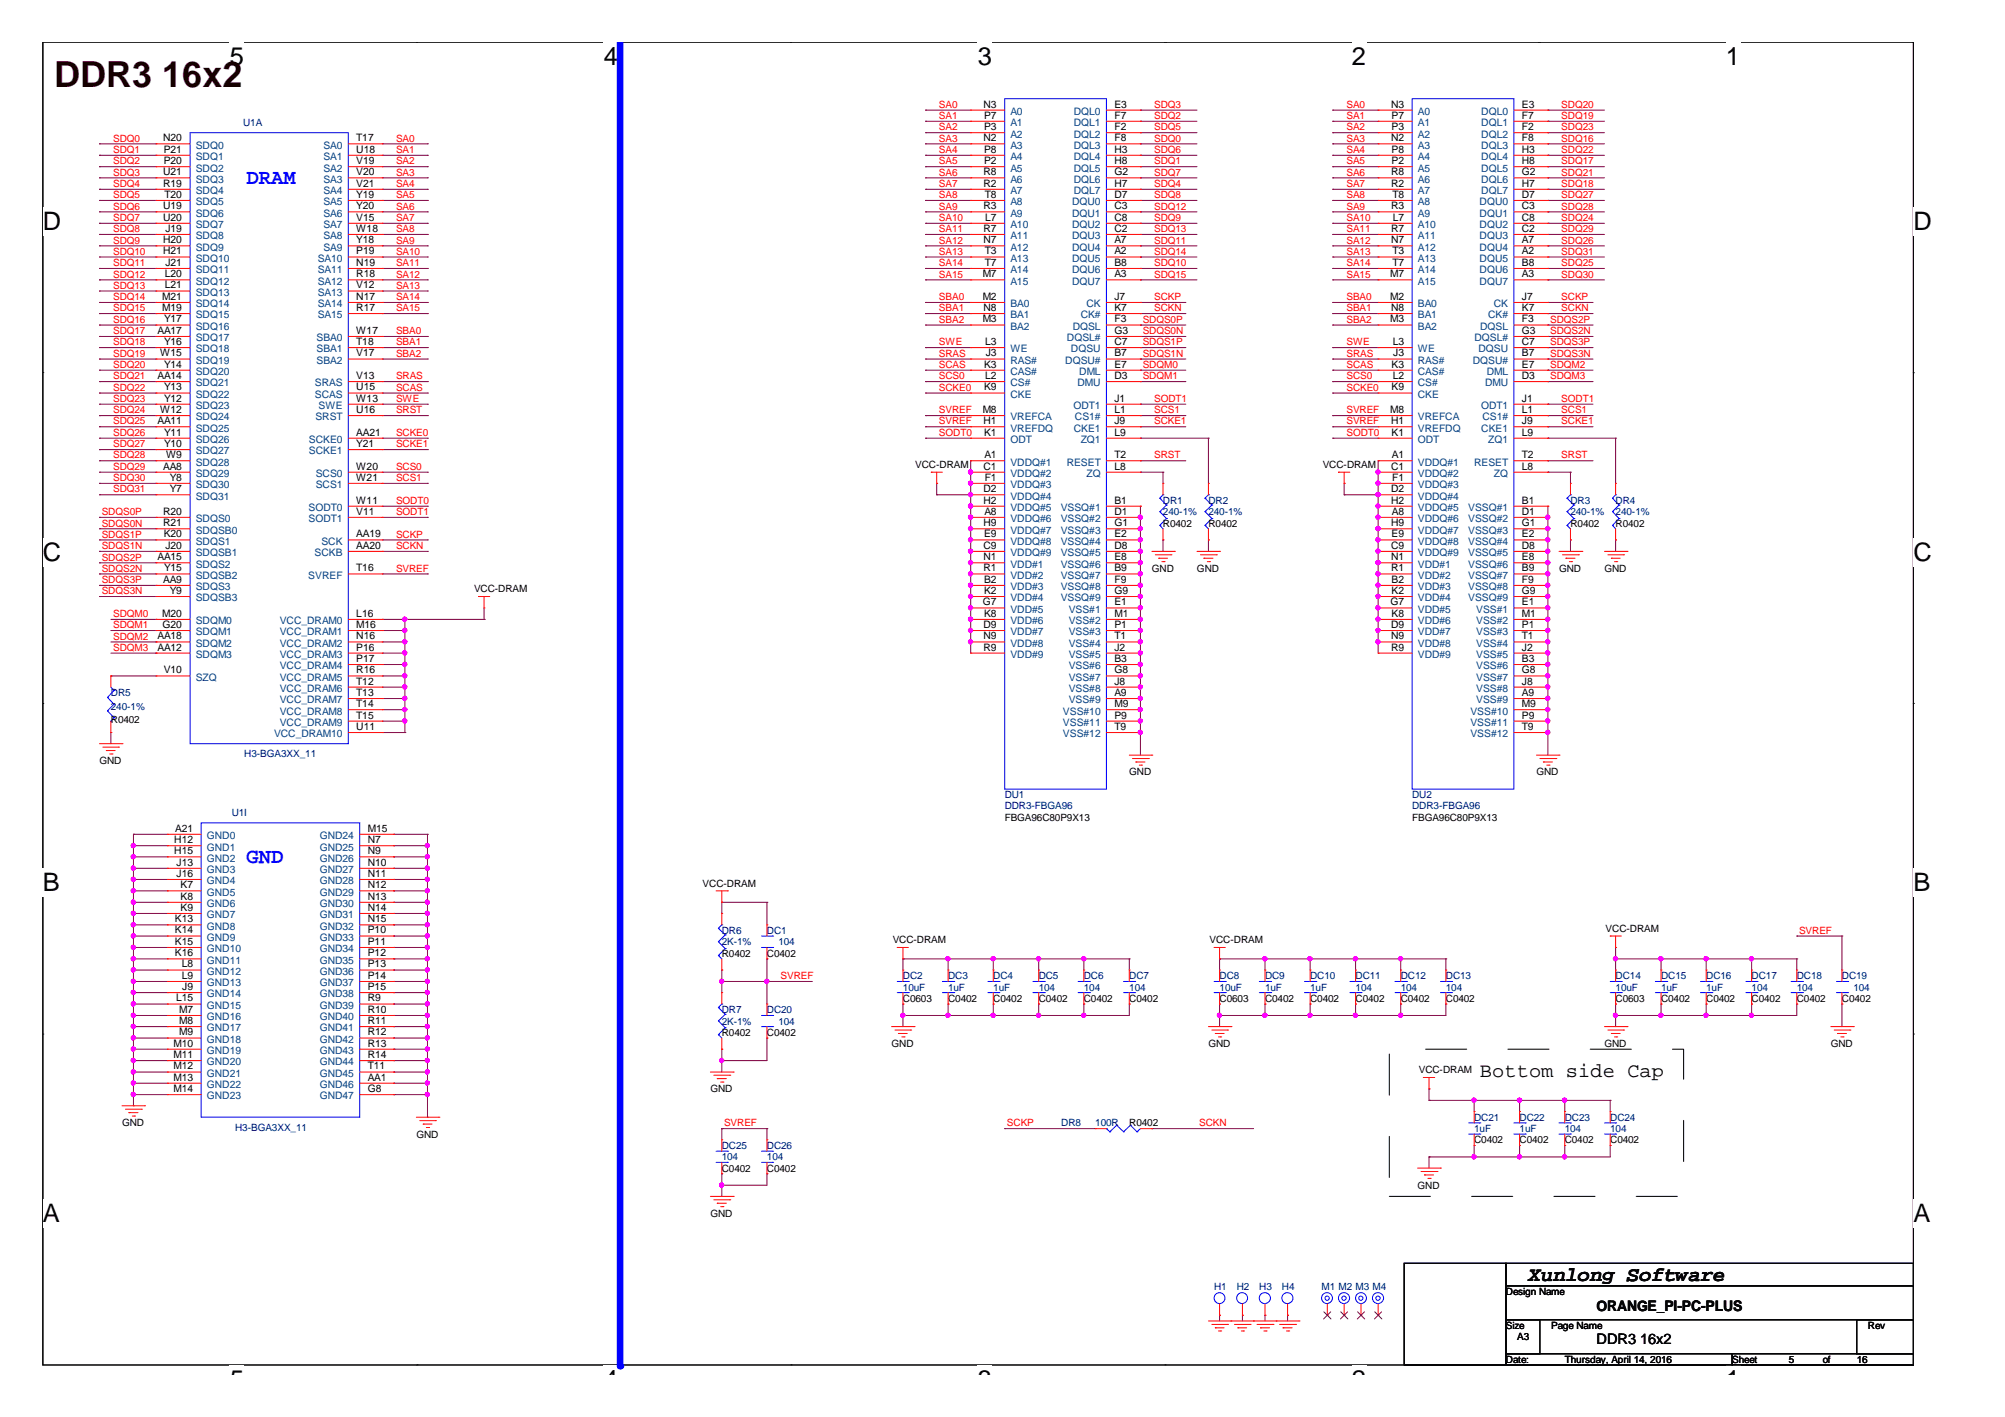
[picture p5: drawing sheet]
<svg xmlns="http://www.w3.org/2000/svg" width="297mm" height="210mm" viewBox="0 0 297 210" stroke-linecap="round" stroke-linejoin="round" font-family="sans-serif">
<defs><g id="words">
<text font-size="5.3" fill="#400000" x="8" y="12.8">DDR3 16x2</text>
<g font-size="3.8">
<text x="34" y="9.6">5</text>
<text x="89.5" y="9.6">4</text>
<text x="144.9" y="9.6">3</text>
<text x="200.3" y="9.6">2</text>
<text x="255.7" y="9.6">1</text>
<text x="6.3" y="34.1">D</text>
<text x="283.5" y="34.1">D</text>
<text x="6.3" y="83.1">C</text>
<text x="283.5" y="83.1">C</text>
<text x="6.3" y="132.1">B</text>
<text x="283.5" y="132.1">B</text>
<text x="6.3" y="181">A</text>
<text x="283.5" y="181">A</text>
<text x="34" y="205.6">5</text>
<text x="89.5" y="205.6">4</text>
<text x="144.9" y="205.6">3</text>
<text x="200.3" y="205.6">2</text>
<text x="255.7" y="205.6">1</text>
</g>
<g font-size="3.2" fill="#00f">
<text x="36.5" y="27.3">DRAM</text>
<text x="36.5" y="127.9">GND</text>
</g>
<g font-size="3">
<text x="219.2" y="159.5">Bottom side Cap</text>
<text x="226.4" y="189.7">Xunlong Software</text>
</g>
<g font-size="2.2">
<text x="236.5" y="194.2">ORANGE_PI-PC-PLUS</text>
<text x="236.5" y="199.2">DDR3</text>
<text x="243" y="199.2">16x2</text>
</g>
<g font-size="1.5" fill="#f00">
<text x="139.1" y="16">SA0</text>
<text x="139.1" y="17.6">SA1</text>
<text x="171" y="16">SDQ3</text>
<text x="171" y="17.6">SDQ2</text>
<text x="199.5" y="16">SA0</text>
<text x="199.5" y="17.6">SA1</text>
<text x="231.3" y="16">SDQ20</text>
<text x="231.3" y="17.6">SDQ19</text>
<text x="16.8" y="21">SDQ0</text>
<text x="16.8" y="22.7">SDQ1</text>
<text x="58.7" y="21">SA0</text>
<text x="58.7" y="22.7">SA1</text>
<text x="139.1" y="19.3">SA2</text>
<text x="139.1" y="21">SA3</text>
<text x="139.1" y="22.7">SA4</text>
<text x="171" y="19.3">SDQ5</text>
<text x="171" y="21">SDQ0</text>
<text x="171" y="22.7">SDQ6</text>
<text x="199.5" y="19.3">SA2</text>
<text x="199.5" y="21">SA3</text>
<text x="199.5" y="22.7">SA4</text>
<text x="231.3" y="19.3">SDQ23</text>
<text x="231.3" y="21">SDQ16</text>
<text x="231.3" y="22.7">SDQ22</text>
<text x="16.8" y="24.4">SDQ2</text>
<text x="16.8" y="26">SDQ3</text>
<text x="16.8" y="27.7">SDQ4</text>
<text x="16.8" y="29.4">SDQ5</text>
<text x="58.7" y="24.4">SA2</text>
<text x="58.7" y="26">SA3</text>
<text x="58.7" y="27.7">SA4</text>
<text x="58.7" y="29.4">SA5</text>
<text x="139.1" y="24.4">SA5</text>
<text x="139.1" y="26">SA6</text>
<text x="139.1" y="27.7">SA7</text>
<text x="139.1" y="29.4">SA8</text>
<text x="171" y="24.4">SDQ1</text>
<text x="171" y="26">SDQ7</text>
<text x="171" y="27.7">SDQ4</text>
<text x="171" y="29.4">SDQ8</text>
<text x="199.5" y="24.4">SA5</text>
<text x="199.5" y="26">SA6</text>
<text x="199.5" y="27.7">SA7</text>
<text x="199.5" y="29.4">SA8</text>
<text x="231.3" y="24.4">SDQ17</text>
<text x="231.3" y="26">SDQ21</text>
<text x="231.3" y="27.7">SDQ18</text>
<text x="231.3" y="29.4">SDQ27</text>
<text x="16.8" y="31">SDQ6</text>
<text x="16.8" y="32.7">SDQ7</text>
<text x="16.8" y="34.4">SDQ8</text>
<text x="58.7" y="31">SA6</text>
<text x="58.7" y="32.7">SA7</text>
<text x="58.7" y="34.4">SA8</text>
<text x="139.1" y="31">SA9</text>
<text x="139.1" y="32.7">SA10</text>
<text x="139.1" y="34.4">SA11</text>
<text x="171" y="31">SDQ12</text>
<text x="171" y="32.7">SDQ9</text>
<text x="171" y="34.4">SDQ13</text>
<text x="199.5" y="31">SA9</text>
<text x="199.5" y="32.7">SA10</text>
<text x="199.5" y="34.4">SA11</text>
<text x="231.3" y="31">SDQ28</text>
<text x="231.3" y="32.7">SDQ24</text>
<text x="231.3" y="34.4">SDQ29</text>
<text x="16.8" y="36.1">SDQ9</text>
<text x="16.8" y="37.7">SDQ10</text>
<text x="16.8" y="39.4">SDQ11</text>
<text x="16.8" y="41.1">SDQ12</text>
<text x="58.7" y="36.1">SA9</text>
<text x="58.7" y="37.7">SA10</text>
<text x="58.7" y="39.4">SA11</text>
<text x="58.7" y="41.1">SA12</text>
<text x="139.1" y="36.1">SA12</text>
<text x="139.1" y="37.7">SA13</text>
<text x="139.1" y="39.4">SA14</text>
<text x="139.1" y="41.1">SA15</text>
<text x="171" y="36.1">SDQ11</text>
<text x="171" y="37.7">SDQ14</text>
<text x="171" y="39.4">SDQ10</text>
<text x="171" y="41.1">SDQ15</text>
<text x="199.5" y="36.1">SA12</text>
<text x="199.5" y="37.7">SA13</text>
<text x="199.5" y="39.4">SA14</text>
<text x="199.5" y="41.1">SA15</text>
<text x="231.3" y="36.1">SDQ26</text>
<text x="231.3" y="37.7">SDQ31</text>
<text x="231.3" y="39.4">SDQ25</text>
<text x="231.3" y="41.1">SDQ30</text>
<text x="16.8" y="47.8">SDQ16</text>
<text x="16.8" y="42.8">SDQ13</text>
<text x="16.8" y="44.5">SDQ14</text>
<text x="16.8" y="46.1">SDQ15</text>
<text x="58.7" y="42.8">SA13</text>
<text x="58.7" y="44.5">SA14</text>
<text x="58.7" y="46.1">SA15</text>
<text x="139.1" y="44.5">SBA0</text>
<text x="139.1" y="46.1">SBA1</text>
<text x="139.1" y="47.8">SBA2</text>
<text x="169.3" y="47.8">SDQS0P</text>
<text x="171" y="44.5">SCKP</text>
<text x="171" y="46.1">SCKN</text>
<text x="199.5" y="44.5">SBA0</text>
<text x="199.5" y="46.1">SBA1</text>
<text x="199.5" y="47.8">SBA2</text>
<text x="229.7" y="47.8">SDQS2P</text>
<text x="231.3" y="44.5">SCKP</text>
<text x="231.3" y="46.1">SCKN</text>
<text x="16.8" y="49.5">SDQ17</text>
<text x="16.8" y="51.2">SDQ18</text>
<text x="16.8" y="52.8">SDQ19</text>
<text x="58.7" y="49.5">SBA0</text>
<text x="58.7" y="51.2">SBA1</text>
<text x="58.7" y="52.8">SBA2</text>
<text x="139.1" y="51.2">SWE</text>
<text x="139.1" y="52.8">SRAS</text>
<text x="169.3" y="49.5">SDQS0N</text>
<text x="169.3" y="51.2">SDQS1P</text>
<text x="169.3" y="52.8">SDQS1N</text>
<text x="199.5" y="51.2">SWE</text>
<text x="199.5" y="52.8">SRAS</text>
<text x="229.7" y="51.2">SDQS3P</text>
<text x="229.7" y="52.8">SDQS3N</text>
<text x="229.7" y="49.5">SDQS2N</text>
<text x="16.8" y="54.5">SDQ20</text>
<text x="16.8" y="56.2">SDQ21</text>
<text x="16.8" y="57.9">SDQ22</text>
<text x="16.8" y="59.5">SDQ23</text>
<text x="58.7" y="56.2">SRAS</text>
<text x="58.7" y="57.9">SCAS</text>
<text x="58.7" y="59.5">SWE</text>
<text x="139.1" y="54.5">SCAS</text>
<text x="139.1" y="56.2">SCS0</text>
<text x="139.1" y="57.9">SCKE0</text>
<text x="169.3" y="54.5">SDQM0</text>
<text x="169.3" y="56.2">SDQM1</text>
<text x="171" y="59.5">SODT1</text>
<text x="199.5" y="54.5">SCAS</text>
<text x="199.5" y="56.2">SCS0</text>
<text x="199.5" y="57.9">SCKE0</text>
<text x="229.7" y="54.5">SDQM2</text>
<text x="229.7" y="56.2">SDQM3</text>
<text x="231.3" y="59.5">SODT1</text>
<text x="16.8" y="61.2">SDQ24</text>
<text x="16.8" y="62.9">SDQ25</text>
<text x="16.8" y="64.6">SDQ26</text>
<text x="58.7" y="61.2">SRST</text>
<text x="58.7" y="64.6">SCKE0</text>
<text x="139.1" y="61.2">SVREF</text>
<text x="139.1" y="62.9">SVREF</text>
<text x="139.1" y="64.6">SODT0</text>
<text x="171" y="61.2">SCS1</text>
<text x="171" y="62.9">SCKE1</text>
<text x="199.5" y="61.2">SVREF</text>
<text x="199.5" y="62.9">SVREF</text>
<text x="199.5" y="64.6">SODT0</text>
<text x="231.3" y="62.9">SCKE1</text>
<text x="231.3" y="61.2">SCS1</text>
<text x="16.8" y="66.3">SDQ27</text>
<text x="16.8" y="67.9">SDQ28</text>
<text x="16.8" y="69.6">SDQ29</text>
<text x="16.8" y="71.3">SDQ30</text>
<text x="58.7" y="66.3">SCKE1</text>
<text x="58.7" y="69.6">SCS0</text>
<text x="58.7" y="71.3">SCS1</text>
<text x="171" y="67.9">SRST</text>
<text x="231.3" y="67.9">SRST</text>
<text x="15.1" y="76.3">SDQS0P</text>
<text x="15.1" y="78">SDQS0N</text>
<text x="16.8" y="73">SDQ31</text>
<text x="58.7" y="74.6">SODT0</text>
<text x="58.7" y="76.3">SODT1</text>
<text x="15.1" y="83">SDQS2P</text>
<text x="15.1" y="79.6">SDQS1P</text>
<text x="15.1" y="81.3">SDQS1N</text>
<text x="58.7" y="79.6">SCKP</text>
<text x="58.7" y="81.3">SCKN</text>
<text x="15.1" y="86.4">SDQS3P</text>
<text x="15.1" y="88">SDQS3N</text>
<text x="15.1" y="84.7">SDQS2N</text>
<text x="58.7" y="84.7">SVREF</text>
<text x="16.8" y="94.8">SDQM2</text>
<text x="16.8" y="91.4">SDQM0</text>
<text x="16.8" y="93.1">SDQM1</text>
<text x="16.8" y="96.4">SDQM3</text>
<text x="266.5" y="138.3">SVREF</text>
<text x="115.7" y="145">SVREF</text>
<text x="107.3" y="166.8">SVREF</text>
<text x="149.2" y="166.8">SCKP</text>
<text x="177.7" y="166.8">SCKN</text>
</g>
<g font-size="1.5">
<text x="145.7" y="15.9">N3</text>
<text x="145.8" y="17.6">P7</text>
<text x="165.1" y="15.9">E3</text>
<text x="165.1" y="17.6">F7</text>
<text x="206.1" y="15.9">N3</text>
<text x="206.2" y="17.6">P7</text>
<text x="225.5" y="15.9">E3</text>
<text x="225.5" y="17.6">F7</text>
<text x="24.2" y="20.9">N20</text>
<text x="24.3" y="22.6">P21</text>
<text x="52.8" y="20.9">T17</text>
<text x="52.8" y="22.6">U18</text>
<text x="145.7" y="20.9">N2</text>
<text x="145.8" y="19.3">P3</text>
<text x="145.8" y="22.6">P8</text>
<text x="165.1" y="19.3">F2</text>
<text x="165.1" y="20.9">F8</text>
<text x="165.1" y="22.6">H3</text>
<text x="206.1" y="20.9">N2</text>
<text x="206.2" y="19.3">P3</text>
<text x="206.2" y="22.6">P8</text>
<text x="225.5" y="19.3">F2</text>
<text x="225.5" y="20.9">F8</text>
<text x="225.5" y="22.6">H3</text>
<text x="24.2" y="26">U21</text>
<text x="24.2" y="27.7">R19</text>
<text x="24.3" y="24.3">P20</text>
<text x="24.4" y="29.3">T20</text>
<text x="52.8" y="24.3">V19</text>
<text x="52.8" y="26">V20</text>
<text x="52.8" y="27.7">V21</text>
<text x="52.8" y="29.3">Y19</text>
<text x="145.7" y="26">R8</text>
<text x="145.7" y="27.7">R2</text>
<text x="145.8" y="24.3">P2</text>
<text x="145.9" y="29.3">T8</text>
<text x="165.1" y="24.3">H8</text>
<text x="165.1" y="26">G2</text>
<text x="165.1" y="27.7">H7</text>
<text x="165.1" y="29.3">D7</text>
<text x="206.1" y="26">R8</text>
<text x="206.1" y="27.7">R2</text>
<text x="206.2" y="24.3">P2</text>
<text x="206.3" y="29.3">T8</text>
<text x="225.5" y="24.3">H8</text>
<text x="225.5" y="26">G2</text>
<text x="225.5" y="27.7">H7</text>
<text x="225.5" y="29.3">D7</text>
<text x="24.2" y="31">U19</text>
<text x="24.2" y="32.7">U20</text>
<text x="24.5" y="34.3">J19</text>
<text x="52.8" y="31">Y20</text>
<text x="52.8" y="32.7">V15</text>
<text x="52.8" y="34.3">W18</text>
<text x="145.7" y="31">R3</text>
<text x="145.7" y="34.3">R7</text>
<text x="146" y="32.7">L7</text>
<text x="165.1" y="31">C3</text>
<text x="165.1" y="32.7">C8</text>
<text x="165.1" y="34.3">C2</text>
<text x="206.1" y="31">R3</text>
<text x="206.1" y="34.3">R7</text>
<text x="206.3" y="32.7">L7</text>
<text x="225.5" y="31">C3</text>
<text x="225.5" y="32.7">C8</text>
<text x="225.5" y="34.3">C2</text>
<text x="24.2" y="36">H20</text>
<text x="24.2" y="37.7">H21</text>
<text x="24.4" y="41.1">L20</text>
<text x="24.5" y="39.4">J21</text>
<text x="52.8" y="36">Y18</text>
<text x="52.8" y="37.7">P19</text>
<text x="52.8" y="39.4">N19</text>
<text x="52.8" y="41.1">R18</text>
<text x="145.6" y="41.1">M7</text>
<text x="145.7" y="36">N7</text>
<text x="145.9" y="37.7">T3</text>
<text x="145.9" y="39.4">T7</text>
<text x="165.1" y="36">A7</text>
<text x="165.1" y="37.7">A2</text>
<text x="165.1" y="39.4">B8</text>
<text x="165.1" y="41.1">A3</text>
<text x="206" y="41.1">M7</text>
<text x="206.1" y="36">N7</text>
<text x="206.3" y="37.7">T3</text>
<text x="206.3" y="39.4">T7</text>
<text x="225.5" y="36">A7</text>
<text x="225.5" y="37.7">A2</text>
<text x="225.5" y="39.4">B8</text>
<text x="225.5" y="41.1">A3</text>
<text x="24" y="44.4">M21</text>
<text x="24" y="46.1">M19</text>
<text x="24.3" y="47.8">Y17</text>
<text x="24.4" y="42.7">L21</text>
<text x="52.8" y="42.7">V12</text>
<text x="52.8" y="44.4">N17</text>
<text x="52.8" y="46.1">R17</text>
<text x="145.6" y="44.4">M2</text>
<text x="145.6" y="47.8">M3</text>
<text x="145.7" y="46.1">N8</text>
<text x="165.1" y="44.4">J7</text>
<text x="165.1" y="46.1">K7</text>
<text x="165.1" y="47.8">F3</text>
<text x="206" y="44.4">M2</text>
<text x="206" y="47.8">M3</text>
<text x="206.1" y="46.1">N8</text>
<text x="225.5" y="44.4">J7</text>
<text x="225.5" y="46.1">K7</text>
<text x="225.5" y="47.8">F3</text>
<text x="23.3" y="49.5">AA17</text>
<text x="23.7" y="52.8">W15</text>
<text x="24.3" y="51.1">Y16</text>
<text x="52.8" y="49.5">W17</text>
<text x="52.8" y="51.1">T18</text>
<text x="52.8" y="52.8">V17</text>
<text x="146" y="51.1">L3</text>
<text x="146" y="52.8">J3</text>
<text x="165.1" y="49.5">G3</text>
<text x="165.1" y="51.1">C7</text>
<text x="165.1" y="52.8">B7</text>
<text x="206.3" y="51.1">L3</text>
<text x="206.4" y="52.8">J3</text>
<text x="225.5" y="49.5">G3</text>
<text x="225.5" y="51.1">C7</text>
<text x="225.5" y="52.8">B7</text>
<text x="23.3" y="56.1">AA14</text>
<text x="24.3" y="54.5">Y14</text>
<text x="24.3" y="57.8">Y13</text>
<text x="24.3" y="59.5">Y12</text>
<text x="52.8" y="56.1">V13</text>
<text x="52.8" y="57.8">U15</text>
<text x="52.8" y="59.5">W13</text>
<text x="145.8" y="54.5">K3</text>
<text x="145.8" y="57.8">K9</text>
<text x="146" y="56.1">L2</text>
<text x="165.1" y="54.5">E7</text>
<text x="165.1" y="56.1">D3</text>
<text x="165.1" y="59.5">J1</text>
<text x="206.2" y="54.5">K3</text>
<text x="206.2" y="57.8">K9</text>
<text x="206.3" y="56.1">L2</text>
<text x="225.5" y="54.5">E7</text>
<text x="225.5" y="56.1">D3</text>
<text x="225.5" y="59.5">J1</text>
<text x="23.3" y="62.8">AA11</text>
<text x="23.7" y="61.2">W12</text>
<text x="24.3" y="64.5">Y11</text>
<text x="52.8" y="64.5">AA21</text>
<text x="52.8" y="61.2">U16</text>
<text x="145.6" y="61.2">M8</text>
<text x="145.7" y="62.8">H1</text>
<text x="145.8" y="64.5">K1</text>
<text x="165.1" y="61.2">L1</text>
<text x="165.1" y="62.8">J9</text>
<text x="165.1" y="64.5">L9</text>
<text x="206" y="61.2">M8</text>
<text x="206.1" y="62.8">H1</text>
<text x="206.2" y="64.5">K1</text>
<text x="225.5" y="61.2">L1</text>
<text x="225.5" y="62.8">J9</text>
<text x="225.5" y="64.5">L9</text>
<text x="24.2" y="69.6">AA8</text>
<text x="24.3" y="66.2">Y10</text>
<text x="24.6" y="67.9">W9</text>
<text x="25.1" y="71.2">Y8</text>
<text x="52.8" y="66.2">Y21</text>
<text x="52.8" y="69.6">W20</text>
<text x="52.8" y="71.2">W21</text>
<text x="135.6" y="69.3">VCC-DRAM</text>
<text x="145.7" y="69.6">C1</text>
<text x="145.8" y="67.9">A1</text>
<text x="145.9" y="71.2">F1</text>
<text x="165.1" y="69.6">L8</text>
<text x="165.1" y="67.9">T2</text>
<text x="196" y="69.3">VCC-DRAM</text>
<text x="206.1" y="69.6">C1</text>
<text x="206.2" y="67.9">A1</text>
<text x="206.2" y="71.2">F1</text>
<text x="225.5" y="69.6">L8</text>
<text x="225.5" y="67.9">T2</text>
<text x="24.2" y="76.3">R20</text>
<text x="24.2" y="77.9">R21</text>
<text x="25.1" y="72.9">Y7</text>
<text x="52.8" y="74.6">W11</text>
<text x="52.8" y="76.3">V11</text>
<text x="145.7" y="72.9">D2</text>
<text x="145.7" y="74.6">H2</text>
<text x="145.7" y="77.9">H9</text>
<text x="145.8" y="76.3">A8</text>
<text x="165.1" y="74.6">B1</text>
<text x="165.1" y="76.3">D1</text>
<text x="165.1" y="77.9">G1</text>
<text x="172.3" y="78">R0402</text>
<text x="179" y="78">R0402</text>
<text x="206.1" y="72.9">D2</text>
<text x="206.1" y="74.6">H2</text>
<text x="206.1" y="77.9">H9</text>
<text x="206.2" y="76.3">A8</text>
<text x="225.5" y="74.6">B1</text>
<text x="225.5" y="76.3">D1</text>
<text x="225.5" y="77.9">G1</text>
<text x="232.7" y="78">R0402</text>
<text x="239.4" y="78">R0402</text>
<text x="23.3" y="83">AA15</text>
<text x="24.3" y="79.6">K20</text>
<text x="24.5" y="81.3">J20</text>
<text x="52.8" y="79.6">AA19</text>
<text x="52.8" y="81.3">AA20</text>
<text x="145.7" y="81.3">C9</text>
<text x="145.7" y="83">N1</text>
<text x="145.8" y="79.6">E9</text>
<text x="165.1" y="79.6">E2</text>
<text x="165.1" y="81.3">D8</text>
<text x="165.1" y="83">E8</text>
<text x="206.1" y="81.3">C9</text>
<text x="206.1" y="83">N1</text>
<text x="206.2" y="79.6">E9</text>
<text x="225.5" y="79.6">E2</text>
<text x="225.5" y="81.3">D8</text>
<text x="225.5" y="83">E8</text>
<text x="24.2" y="86.3">AA9</text>
<text x="24.3" y="84.6">Y15</text>
<text x="25.1" y="88">Y9</text>
<text x="52.8" y="84.6">T16</text>
<text x="70.2" y="87.7">VCC-DRAM</text>
<text x="145.6" y="89.7">G7</text>
<text x="145.7" y="84.6">R1</text>
<text x="145.8" y="86.3">B2</text>
<text x="145.8" y="88">K2</text>
<text x="165.1" y="84.6">B9</text>
<text x="165.1" y="86.3">F9</text>
<text x="165.1" y="88">G9</text>
<text x="165.1" y="89.7">E1</text>
<text x="170.6" y="84.7">GND</text>
<text x="177.3" y="84.7">GND</text>
<text x="206" y="89.7">G7</text>
<text x="206.1" y="84.6">R1</text>
<text x="206.2" y="86.3">B2</text>
<text x="206.2" y="88">K2</text>
<text x="225.5" y="84.6">B9</text>
<text x="225.5" y="86.3">F9</text>
<text x="225.5" y="88">G9</text>
<text x="225.5" y="89.7">E1</text>
<text x="231" y="84.7">GND</text>
<text x="237.7" y="84.7">GND</text>
<text x="23.3" y="94.7">AA18</text>
<text x="24" y="91.4">M20</text>
<text x="24.1" y="93">G20</text>
<text x="52.8" y="91.4">L16</text>
<text x="52.8" y="93">M16</text>
<text x="52.8" y="94.7">N16</text>
<text x="145.7" y="93">D9</text>
<text x="145.7" y="94.7">N9</text>
<text x="145.8" y="91.4">K8</text>
<text x="165.1" y="91.4">M1</text>
<text x="165.1" y="93">P1</text>
<text x="165.1" y="94.7">T1</text>
<text x="206.1" y="93">D9</text>
<text x="206.1" y="94.7">N9</text>
<text x="206.2" y="91.4">K8</text>
<text x="225.5" y="91.4">M1</text>
<text x="225.5" y="93">P1</text>
<text x="225.5" y="94.7">T1</text>
<text x="23.3" y="96.4">AA12</text>
<text x="24.3" y="99.8">V10</text>
<text x="52.8" y="96.4">P16</text>
<text x="52.8" y="98.1">P17</text>
<text x="52.8" y="99.8">R16</text>
<text x="52.8" y="101.4">T12</text>
<text x="145.7" y="96.4">R9</text>
<text x="165.1" y="96.4">J2</text>
<text x="165.1" y="98.1">B3</text>
<text x="165.1" y="99.8">G8</text>
<text x="165.1" y="101.4">J8</text>
<text x="206.1" y="96.4">R9</text>
<text x="225.5" y="96.4">J2</text>
<text x="225.5" y="98.1">B3</text>
<text x="225.5" y="99.8">G8</text>
<text x="225.5" y="101.4">J8</text>
<text x="16.4" y="107.2">R0402</text>
<text x="52.8" y="103.1">T13</text>
<text x="52.8" y="104.7">T14</text>
<text x="52.8" y="106.4">T15</text>
<text x="165.1" y="103.1">A9</text>
<text x="165.1" y="104.7">M9</text>
<text x="165.1" y="106.4">P9</text>
<text x="225.5" y="103.1">A9</text>
<text x="225.5" y="104.7">M9</text>
<text x="225.5" y="106.4">P9</text>
<text x="14.7" y="113.2">GND</text>
<text x="52.8" y="108.1">U11</text>
<text x="165.1" y="108.1">T9</text>
<text x="225.5" y="108.1">T9</text>
<text x="167.3" y="114.9">GND</text>
<text x="227.6" y="114.9">GND</text>
<text x="25.8" y="124.9">H12</text>
<text x="26" y="123.2">A21</text>
<text x="54.5" y="123.2">M15</text>
<text x="54.5" y="124.9">N7</text>
<text x="148.8" y="121.6">FBGA96C80P9X13</text>
<text x="209.2" y="121.6">FBGA96C80P9X13</text>
<text x="25.8" y="126.5">H15</text>
<text x="26.2" y="128.2">J13</text>
<text x="26.2" y="129.9">J16</text>
<text x="26.8" y="131.6">K7</text>
<text x="54.5" y="126.5">N9</text>
<text x="54.5" y="128.2">N10</text>
<text x="54.5" y="129.9">N11</text>
<text x="54.5" y="131.6">N12</text>
<text x="104.1" y="131.5">VCC-DRAM</text>
<text x="25.9" y="136.6">K13</text>
<text x="26.8" y="133.3">K8</text>
<text x="26.8" y="134.9">K9</text>
<text x="54.5" y="133.3">N13</text>
<text x="54.5" y="134.9">N14</text>
<text x="54.5" y="136.6">N15</text>
<text x="25.9" y="138.3">K14</text>
<text x="25.9" y="140">K15</text>
<text x="25.9" y="141.7">K16</text>
<text x="26.9" y="143.3">L8</text>
<text x="54.5" y="138.3">P10</text>
<text x="54.5" y="140">P11</text>
<text x="54.5" y="141.7">P12</text>
<text x="54.5" y="143.3">P13</text>
<text x="106.9" y="141.7">R0402</text>
<text x="113.6" y="141.7">C0402</text>
<text x="132.2" y="139.7">VCC-DRAM</text>
<text x="179.2" y="139.7">VCC-DRAM</text>
<text x="237.9" y="138">VCC-DRAM</text>
<text x="26.1" y="148.4">L15</text>
<text x="26.9" y="145">L9</text>
<text x="27" y="146.7">J9</text>
<text x="54.5" y="145">P14</text>
<text x="54.5" y="146.7">P15</text>
<text x="54.5" y="148.4">R9</text>
<text x="133.8" y="148.4">C0603</text>
<text x="140.5" y="148.4">C0402</text>
<text x="147.2" y="148.4">C0402</text>
<text x="153.9" y="148.4">C0402</text>
<text x="160.6" y="148.4">C0402</text>
<text x="167.3" y="148.4">C0402</text>
<text x="180.7" y="148.4">C0603</text>
<text x="187.4" y="148.4">C0402</text>
<text x="194.1" y="148.4">C0402</text>
<text x="200.8" y="148.4">C0402</text>
<text x="207.5" y="148.4">C0402</text>
<text x="214.2" y="148.4">C0402</text>
<text x="239.4" y="148.4">C0603</text>
<text x="246.1" y="148.4">C0402</text>
<text x="252.8" y="148.4">C0402</text>
<text x="259.5" y="148.4">C0402</text>
<text x="266.2" y="148.4">C0402</text>
<text x="272.9" y="148.4">C0402</text>
<text x="25.7" y="155">M10</text>
<text x="26.5" y="150">M7</text>
<text x="26.5" y="151.7">M8</text>
<text x="26.5" y="153.4">M9</text>
<text x="54.5" y="150">R10</text>
<text x="54.5" y="151.7">R11</text>
<text x="54.5" y="153.4">R12</text>
<text x="54.5" y="155">R13</text>
<text x="106.9" y="153.4">R0402</text>
<text x="113.6" y="153.4">C0402</text>
<text x="132.1" y="155.1">GND</text>
<text x="179" y="155.1">GND</text>
<text x="237.7" y="155.1">GND</text>
<text x="271.2" y="155.1">GND</text>
<text x="25.7" y="156.7">M11</text>
<text x="25.7" y="158.4">M12</text>
<text x="25.7" y="160.1">M13</text>
<text x="25.7" y="161.8">M14</text>
<text x="54.5" y="156.7">R14</text>
<text x="54.5" y="158.4">T11</text>
<text x="54.5" y="160.1">AA1</text>
<text x="54.5" y="161.8">G8</text>
<text x="105.2" y="161.8">GND</text>
<text x="210.2" y="159">VCC-DRAM</text>
<text x="18.1" y="166.8">GND</text>
<text x="167.3" y="166.8">R0402</text>
<text x="61.7" y="168.5">GND</text>
<text x="106.9" y="173.5">C0402</text>
<text x="113.6" y="173.5">C0402</text>
<text x="218.4" y="169.3">C0402</text>
<text x="225.1" y="169.3">C0402</text>
<text x="231.8" y="169.3">C0402</text>
<text x="238.5" y="169.3">C0402</text>
<text x="210" y="176.1">GND</text>
<text x="105.2" y="180.3">GND</text>
<text x="223.1" y="191.8">Design Name</text>
<text x="223.1" y="196.9">Size</text>
<text x="229.8" y="196.9">Page Name</text>
<text x="276.7" y="196.9">Rev</text>
<text x="223.1" y="201.9">Date:</text>
<text x="224.8" y="198.5">A3</text>
<text x="231.8" y="201.9">Thursday, April 14, 2016</text>
<text x="256.6" y="201.9">Sheet</text>
<text x="265" y="201.9">5</text>
<text x="270" y="201.9">of</text>
<text x="275.1" y="201.9">16</text>
</g>
<g font-size="1.5" fill="#004080">
<text x="149.7" y="17">A0</text>
<text x="159.1" y="17">DQL0</text>
<text x="210.1" y="17">A0</text>
<text x="219.5" y="17">DQL0</text>
<text x="29" y="22">SDQ0</text>
<text x="29" y="23.7">SDQ1</text>
<text x="47.9" y="22">SA0</text>
<text x="47.9" y="23.7">SA1</text>
<text x="149.7" y="18.7">A1</text>
<text x="149.7" y="20.4">A2</text>
<text x="149.7" y="22">A3</text>
<text x="149.7" y="23.7">A4</text>
<text x="159.1" y="18.7">DQL1</text>
<text x="159.1" y="20.4">DQL2</text>
<text x="159.1" y="22">DQL3</text>
<text x="159.1" y="23.7">DQL4</text>
<text x="210.1" y="18.7">A1</text>
<text x="210.1" y="20.4">A2</text>
<text x="210.1" y="22">A3</text>
<text x="210.1" y="23.7">A4</text>
<text x="219.5" y="18.7">DQL1</text>
<text x="219.5" y="20.4">DQL2</text>
<text x="219.5" y="22">DQL3</text>
<text x="219.5" y="23.7">DQL4</text>
<text x="29" y="25.4">SDQ2</text>
<text x="29" y="27.1">SDQ3</text>
<text x="29" y="28.8">SDQ4</text>
<text x="47.9" y="25.4">SA2</text>
<text x="47.9" y="27.1">SA3</text>
<text x="47.9" y="28.8">SA4</text>
<text x="149.7" y="25.4">A5</text>
<text x="149.7" y="27.1">A6</text>
<text x="149.7" y="28.8">A7</text>
<text x="159.1" y="25.4">DQL5</text>
<text x="159.1" y="27.1">DQL6</text>
<text x="159.1" y="28.8">DQL7</text>
<text x="210.1" y="25.4">A5</text>
<text x="210.1" y="27.1">A6</text>
<text x="210.1" y="28.8">A7</text>
<text x="219.5" y="25.4">DQL5</text>
<text x="219.5" y="27.1">DQL6</text>
<text x="219.5" y="28.8">DQL7</text>
<text x="29" y="30.4">SDQ5</text>
<text x="29" y="32.1">SDQ6</text>
<text x="29" y="33.8">SDQ7</text>
<text x="29" y="35.4">SDQ8</text>
<text x="47.9" y="30.4">SA5</text>
<text x="47.9" y="32.1">SA6</text>
<text x="47.9" y="33.8">SA7</text>
<text x="47.9" y="35.4">SA8</text>
<text x="149.7" y="30.4">A8</text>
<text x="149.7" y="32.1">A9</text>
<text x="149.7" y="33.8">A10</text>
<text x="149.7" y="35.4">A11</text>
<text x="158.8" y="30.4">DQU0</text>
<text x="158.8" y="32.1">DQU1</text>
<text x="158.8" y="33.8">DQU2</text>
<text x="158.8" y="35.4">DQU3</text>
<text x="210.1" y="30.4">A8</text>
<text x="210.1" y="32.1">A9</text>
<text x="210.1" y="33.8">A10</text>
<text x="210.1" y="35.4">A11</text>
<text x="219.2" y="30.4">DQU0</text>
<text x="219.2" y="32.1">DQU1</text>
<text x="219.2" y="33.8">DQU2</text>
<text x="219.2" y="35.4">DQU3</text>
<text x="29" y="37.1">SDQ9</text>
<text x="29" y="38.8">SDQ10</text>
<text x="29" y="40.5">SDQ11</text>
<text x="47.1" y="38.8">SA10</text>
<text x="47.1" y="40.5">SA11</text>
<text x="47.9" y="37.1">SA9</text>
<text x="149.7" y="37.1">A12</text>
<text x="149.7" y="38.8">A13</text>
<text x="149.7" y="40.5">A14</text>
<text x="158.8" y="37.1">DQU4</text>
<text x="158.8" y="38.8">DQU5</text>
<text x="158.8" y="40.5">DQU6</text>
<text x="210.1" y="37.1">A12</text>
<text x="210.1" y="38.8">A13</text>
<text x="210.1" y="40.5">A14</text>
<text x="219.2" y="37.1">DQU4</text>
<text x="219.2" y="38.8">DQU5</text>
<text x="219.2" y="40.5">DQU6</text>
<text x="29" y="42.2">SDQ12</text>
<text x="29" y="43.8">SDQ13</text>
<text x="29" y="45.5">SDQ14</text>
<text x="29" y="47.2">SDQ15</text>
<text x="47.1" y="42.2">SA12</text>
<text x="47.1" y="43.8">SA13</text>
<text x="47.1" y="45.5">SA14</text>
<text x="47.1" y="47.2">SA15</text>
<text x="149.7" y="42.2">A15</text>
<text x="149.7" y="45.5">BA0</text>
<text x="149.7" y="47.2">BA1</text>
<text x="158.8" y="42.2">DQU7</text>
<text x="160.1" y="47.2">CK#</text>
<text x="161" y="45.5">CK</text>
<text x="210.1" y="42.2">A15</text>
<text x="210.1" y="45.5">BA0</text>
<text x="210.1" y="47.2">BA1</text>
<text x="219.2" y="42.2">DQU7</text>
<text x="220.5" y="47.2">CK#</text>
<text x="221.3" y="45.5">CK</text>
<text x="29" y="48.9">SDQ16</text>
<text x="29" y="50.6">SDQ17</text>
<text x="29" y="52.2">SDQ18</text>
<text x="29" y="53.9">SDQ19</text>
<text x="46.9" y="50.6">SBA0</text>
<text x="46.9" y="52.2">SBA1</text>
<text x="46.9" y="53.9">SBA2</text>
<text x="149.7" y="48.9">BA2</text>
<text x="149.7" y="52.2">WE</text>
<text x="149.7" y="53.9">RAS#</text>
<text x="157.8" y="53.9">DQSU#</text>
<text x="158.1" y="50.6">DQSL#</text>
<text x="158.7" y="52.2">DQSU</text>
<text x="158.9" y="48.9">DQSL</text>
<text x="210.1" y="48.9">BA2</text>
<text x="210.1" y="52.2">WE</text>
<text x="210.1" y="53.9">RAS#</text>
<text x="218.2" y="53.9">DQSU#</text>
<text x="218.4" y="50.6">DQSL#</text>
<text x="219" y="52.2">DQSU</text>
<text x="219.3" y="48.9">DQSL</text>
<text x="29" y="55.6">SDQ20</text>
<text x="29" y="57.2">SDQ21</text>
<text x="29" y="58.9">SDQ22</text>
<text x="46.7" y="57.2">SRAS</text>
<text x="46.7" y="58.9">SCAS</text>
<text x="149.7" y="55.6">CAS#</text>
<text x="149.7" y="57.2">CS#</text>
<text x="149.7" y="58.9">CKE</text>
<text x="159.6" y="57.2">DMU</text>
<text x="159.9" y="55.6">DML</text>
<text x="210.1" y="55.6">CAS#</text>
<text x="210.1" y="57.2">CS#</text>
<text x="210.1" y="58.9">CKE</text>
<text x="220" y="57.2">DMU</text>
<text x="220.3" y="55.6">DML</text>
<text x="29" y="60.6">SDQ23</text>
<text x="29" y="62.3">SDQ24</text>
<text x="29" y="63.9">SDQ25</text>
<text x="29" y="65.6">SDQ26</text>
<text x="45.8" y="65.6">SCKE0</text>
<text x="46.7" y="62.3">SRST</text>
<text x="47.2" y="60.6">SWE</text>
<text x="149.7" y="62.3">VREFCA</text>
<text x="149.7" y="63.9">VREFDQ</text>
<text x="149.7" y="65.6">ODT</text>
<text x="159" y="60.6">ODT1</text>
<text x="159.1" y="63.9">CKE1</text>
<text x="159.3" y="62.3">CS1#</text>
<text x="160.1" y="65.6">ZQ1</text>
<text x="210.1" y="62.3">VREFCA</text>
<text x="210.1" y="63.9">VREFDQ</text>
<text x="210.1" y="65.6">ODT</text>
<text x="219.4" y="60.6">ODT1</text>
<text x="219.5" y="63.9">CKE1</text>
<text x="219.6" y="62.3">CS1#</text>
<text x="220.5" y="65.6">ZQ1</text>
<text x="29" y="67.3">SDQ27</text>
<text x="29" y="69">SDQ28</text>
<text x="29" y="70.7">SDQ29</text>
<text x="45.8" y="67.3">SCKE1</text>
<text x="46.8" y="70.7">SCS0</text>
<text x="149.7" y="69">VDDQ#1</text>
<text x="149.7" y="70.7">VDDQ#2</text>
<text x="158" y="69">RESET</text>
<text x="161" y="70.7">ZQ</text>
<text x="210.1" y="69">VDDQ#1</text>
<text x="210.1" y="70.7">VDDQ#2</text>
<text x="218.4" y="69">RESET</text>
<text x="221.3" y="70.7">ZQ</text>
<text x="29" y="72.3">SDQ30</text>
<text x="29" y="74">SDQ31</text>
<text x="29" y="77.4">SDQS0</text>
<text x="45.7" y="75.7">SODT0</text>
<text x="45.7" y="77.4">SODT1</text>
<text x="46.8" y="72.3">SCS1</text>
<text x="149.7" y="72.3">VDDQ#3</text>
<text x="149.7" y="74">VDDQ#4</text>
<text x="149.7" y="75.7">VDDQ#5</text>
<text x="149.7" y="77.4">VDDQ#6</text>
<text x="157.1" y="75.7">VSSQ#1</text>
<text x="157.1" y="77.4">VSSQ#2</text>
<text x="210.1" y="72.3">VDDQ#3</text>
<text x="210.1" y="74">VDDQ#4</text>
<text x="210.1" y="75.7">VDDQ#5</text>
<text x="210.1" y="77.4">VDDQ#6</text>
<text x="217.5" y="75.7">VSSQ#1</text>
<text x="217.5" y="77.4">VSSQ#2</text>
<text x="29" y="80.7">SDQS1</text>
<text x="29" y="79.1">SDQSB0</text>
<text x="29" y="82.4">SDQSB1</text>
<text x="46.6" y="82.4">SCKB</text>
<text x="47.6" y="80.7">SCK</text>
<text x="149.7" y="79.1">VDDQ#7</text>
<text x="149.7" y="80.7">VDDQ#8</text>
<text x="149.7" y="82.4">VDDQ#9</text>
<text x="157.1" y="79.1">VSSQ#3</text>
<text x="157.1" y="80.7">VSSQ#4</text>
<text x="157.1" y="82.4">VSSQ#5</text>
<text x="210.1" y="79.1">VDDQ#7</text>
<text x="210.1" y="80.7">VDDQ#8</text>
<text x="210.1" y="82.4">VDDQ#9</text>
<text x="217.5" y="79.1">VSSQ#3</text>
<text x="217.5" y="80.7">VSSQ#4</text>
<text x="217.5" y="82.4">VSSQ#5</text>
<text x="29" y="84.1">SDQS2</text>
<text x="29" y="87.4">SDQS3</text>
<text x="29" y="85.7">SDQSB2</text>
<text x="29" y="89.1">SDQSB3</text>
<text x="45.7" y="85.7">SVREF</text>
<text x="149.7" y="85.7">VDD#2</text>
<text x="149.7" y="84.1">VDD#1</text>
<text x="149.7" y="87.4">VDD#3</text>
<text x="149.7" y="89.1">VDD#4</text>
<text x="157.1" y="84.1">VSSQ#6</text>
<text x="157.1" y="85.7">VSSQ#7</text>
<text x="157.1" y="87.4">VSSQ#8</text>
<text x="157.1" y="89.1">VSSQ#9</text>
<text x="210.1" y="85.7">VDD#2</text>
<text x="210.1" y="84.1">VDD#1</text>
<text x="210.1" y="87.4">VDD#3</text>
<text x="210.1" y="89.1">VDD#4</text>
<text x="217.5" y="84.1">VSSQ#6</text>
<text x="217.5" y="85.7">VSSQ#7</text>
<text x="217.5" y="87.4">VSSQ#8</text>
<text x="217.5" y="89.1">VSSQ#9</text>
<text x="29" y="92.5">SDQM0</text>
<text x="29" y="94.1">SDQM1</text>
<text x="29" y="95.8">SDQM2</text>
<text x="41.4" y="92.5">VCC_DRAM0</text>
<text x="41.4" y="94.1">VCC_DRAM1</text>
<text x="41.4" y="95.8">VCC_DRAM2</text>
<text x="149.7" y="90.8">VDD#5</text>
<text x="149.7" y="92.5">VDD#6</text>
<text x="149.7" y="94.1">VDD#7</text>
<text x="149.7" y="95.8">VDD#8</text>
<text x="158.3" y="90.8">VSS#1</text>
<text x="158.3" y="92.5">VSS#2</text>
<text x="158.3" y="94.1">VSS#3</text>
<text x="158.3" y="95.8">VSS#4</text>
<text x="210.1" y="90.8">VDD#5</text>
<text x="210.1" y="92.5">VDD#6</text>
<text x="210.1" y="94.1">VDD#7</text>
<text x="210.1" y="95.8">VDD#8</text>
<text x="218.7" y="90.8">VSS#1</text>
<text x="218.7" y="92.5">VSS#2</text>
<text x="218.7" y="94.1">VSS#3</text>
<text x="218.7" y="95.8">VSS#4</text>
<text x="29" y="97.5">SDQM3</text>
<text x="29" y="100.9">SZQ</text>
<text x="41.4" y="97.5">VCC_DRAM3</text>
<text x="41.4" y="99.2">VCC_DRAM4</text>
<text x="41.4" y="100.9">VCC_DRAM5</text>
<text x="149.7" y="97.5">VDD#9</text>
<text x="158.3" y="97.5">VSS#5</text>
<text x="158.3" y="99.2">VSS#6</text>
<text x="158.3" y="100.9">VSS#7</text>
<text x="210.1" y="97.5">VDD#9</text>
<text x="218.7" y="97.5">VSS#5</text>
<text x="218.7" y="99.2">VSS#6</text>
<text x="218.7" y="100.9">VSS#7</text>
<text x="41.4" y="102.5">VCC_DRAM6</text>
<text x="41.4" y="104.2">VCC_DRAM7</text>
<text x="41.4" y="105.8">VCC_DRAM8</text>
<text x="41.4" y="107.5">VCC_DRAM9</text>
<text x="157.5" y="105.8">VSS#10</text>
<text x="157.5" y="107.5">VSS#11</text>
<text x="158.3" y="102.5">VSS#8</text>
<text x="158.3" y="104.2">VSS#9</text>
<text x="217.8" y="105.8">VSS#10</text>
<text x="217.8" y="107.5">VSS#11</text>
<text x="218.7" y="102.5">VSS#8</text>
<text x="218.7" y="104.2">VSS#9</text>
<text x="40.6" y="109.2">VCC_DRAM10</text>
<text x="157.5" y="109.2">VSS#12</text>
<text x="217.8" y="109.2">VSS#12</text>
<text x="30.6" y="124.3">GND0</text>
<text x="30.6" y="126">GND1</text>
<text x="47.4" y="124.3">GND24</text>
<text x="47.4" y="126">GND25</text>
<text x="30.6" y="127.6">GND2</text>
<text x="30.6" y="129.3">GND3</text>
<text x="30.6" y="131">GND4</text>
<text x="47.4" y="127.6">GND26</text>
<text x="47.4" y="129.3">GND27</text>
<text x="47.4" y="131">GND28</text>
<text x="30.6" y="132.7">GND5</text>
<text x="30.6" y="134.4">GND6</text>
<text x="30.6" y="136">GND7</text>
<text x="30.6" y="137.7">GND8</text>
<text x="47.4" y="132.7">GND29</text>
<text x="47.4" y="134.4">GND30</text>
<text x="47.4" y="136">GND31</text>
<text x="47.4" y="137.7">GND32</text>
<text x="30.6" y="139.4">GND9</text>
<text x="30.6" y="141.1">GND10</text>
<text x="30.6" y="142.8">GND11</text>
<text x="47.4" y="139.4">GND33</text>
<text x="47.4" y="141.1">GND34</text>
<text x="47.4" y="142.8">GND35</text>
<text x="30.6" y="144.4">GND12</text>
<text x="30.6" y="146.1">GND13</text>
<text x="30.6" y="147.8">GND14</text>
<text x="30.6" y="149.5">GND15</text>
<text x="47.4" y="144.4">GND36</text>
<text x="47.4" y="146.1">GND37</text>
<text x="47.4" y="147.8">GND38</text>
<text x="47.4" y="149.5">GND39</text>
<text x="30.6" y="151.1">GND16</text>
<text x="30.6" y="152.8">GND17</text>
<text x="30.6" y="154.5">GND18</text>
<text x="47.4" y="151.1">GND40</text>
<text x="47.4" y="152.8">GND41</text>
<text x="47.4" y="154.5">GND42</text>
<text x="30.6" y="156.1">GND19</text>
<text x="30.6" y="157.8">GND20</text>
<text x="30.6" y="159.5">GND21</text>
<text x="30.6" y="161.2">GND22</text>
<text x="47.4" y="156.1">GND43</text>
<text x="47.4" y="157.8">GND44</text>
<text x="47.4" y="159.5">GND45</text>
<text x="47.4" y="161.2">GND46</text>
<text x="30.6" y="162.9">GND23</text>
<text x="47.4" y="162.9">GND47</text>
</g>
<g font-size="1.5" fill="#000080">
<text x="36" y="18.6">U1A</text>
<text x="172.3" y="74.6">DR1</text>
<text x="172.3" y="76.3">240-1%</text>
<text x="179" y="74.6">DR2</text>
<text x="179" y="76.3">240-1%</text>
<text x="232.7" y="74.6">DR3</text>
<text x="232.7" y="76.3">240-1%</text>
<text x="239.4" y="74.6">DR4</text>
<text x="239.4" y="76.3">240-1%</text>
<text x="16.4" y="103.1">DR5</text>
<text x="16.4" y="105.2">240-1%</text>
<text x="36.2" y="112.2">H3-BGA3XX_11</text>
<text x="148.8" y="118.3">DU1</text>
<text x="148.8" y="119.9">DDR3-FBGA96</text>
<text x="209.2" y="118.3">DU2</text>
<text x="209.2" y="119.9">DDR3-FBGA96</text>
<text x="34.3" y="120.9">U1I</text>
<text x="106.9" y="138.4">DR6</text>
<text x="106.9" y="140">2K-1%</text>
<text x="113.6" y="138.4">DC1</text>
<text x="115.3" y="140">104</text>
<text x="133.8" y="145">DC2</text>
<text x="133.8" y="146.7">10uF</text>
<text x="140.5" y="145">DC3</text>
<text x="140.5" y="146.7">1uF</text>
<text x="147.2" y="145">DC4</text>
<text x="147.2" y="146.7">1uF</text>
<text x="153.9" y="145">DC5</text>
<text x="153.9" y="146.7">104</text>
<text x="160.6" y="145">DC6</text>
<text x="160.6" y="146.7">104</text>
<text x="167.3" y="145">DC7</text>
<text x="167.3" y="146.7">104</text>
<text x="180.7" y="145">DC8</text>
<text x="180.7" y="146.7">10uF</text>
<text x="187.4" y="145">DC9</text>
<text x="187.4" y="146.7">1uF</text>
<text x="194.1" y="145">DC10</text>
<text x="194.1" y="146.7">1uF</text>
<text x="200.8" y="145">DC11</text>
<text x="200.8" y="146.7">104</text>
<text x="207.5" y="145">DC12</text>
<text x="207.5" y="146.7">104</text>
<text x="214.2" y="145">DC13</text>
<text x="214.2" y="146.7">104</text>
<text x="239.4" y="145">DC14</text>
<text x="239.4" y="146.7">10uF</text>
<text x="246.1" y="145">DC15</text>
<text x="246.1" y="146.7">1uF</text>
<text x="252.8" y="145">DC16</text>
<text x="252.8" y="146.7">1uF</text>
<text x="259.5" y="145">DC17</text>
<text x="259.5" y="146.7">104</text>
<text x="266.2" y="145">DC18</text>
<text x="266.2" y="146.7">104</text>
<text x="272.9" y="145">DC19</text>
<text x="274.6" y="146.7">104</text>
<text x="106.9" y="150.1">DR7</text>
<text x="106.9" y="151.8">2K-1%</text>
<text x="113.6" y="150.1">DC20</text>
<text x="115.3" y="151.8">104</text>
<text x="34.8" y="167.5">H3-BGA3XX_11</text>
<text x="157.2" y="166.8">DR8</text>
<text x="162.3" y="166.8">100R</text>
<text x="218.4" y="166">DC21</text>
<text x="218.4" y="167.7">1uF</text>
<text x="225.1" y="166">DC22</text>
<text x="225.1" y="167.7">1uF</text>
<text x="231.8" y="166">DC23</text>
<text x="231.8" y="167.7">104</text>
<text x="238.5" y="166">DC24</text>
<text x="238.5" y="167.7">104</text>
<text x="106.9" y="170.2">DC25</text>
<text x="106.9" y="171.9">104</text>
<text x="113.6" y="170.2">DC26</text>
<text x="113.6" y="171.9">104</text>
<text x="179.9" y="191.1">H1</text>
<text x="183.2" y="191.1">H2</text>
<text x="186.6" y="191.1">H3</text>
<text x="189.9" y="191.1">H4</text>
<text x="195.8" y="191.1">M1 M2 M3 M4</text>
</g>
</g></defs>
<path d="M6.3 6.2h277.2v196h-277.2z" fill="none" stroke="#000" stroke-width=".15"/>
<g fill="#fff">
<path d="M34 6.2h2.2v4.3h-2.2z"/>
<path d="M34 202.2h2.2v1.4h-2.2z"/>
</g>
<path d="M61.8 6.2h.1M61.8 202.2h.1" fill="none" stroke="#000" stroke-width=".15"/>
<g fill="#fff">
<path d="M89.5 6.2h2.1v4.3h-2.1z"/>
<path d="M89.5 202.2h2.1v1.4h-2.1z"/>
</g>
<path d="M117.2 6.2h.1M117.2 202.2h.1" fill="none" stroke="#000" stroke-width=".15"/>
<g fill="#fff">
<path d="M144.9 6.2h2.1v4.3h-2.1z"/>
<path d="M144.9 202.2h2.1v1.4h-2.1z"/>
</g>
<path d="M172.6 6.2h.1M172.6 202.2h.1" fill="none" stroke="#000" stroke-width=".15"/>
<g fill="#fff">
<path d="M200.3 6.2h2.1v4.3h-2.1z"/>
<path d="M200.3 202.2h2.1v1.4h-2.1z"/>
</g>
<path d="M228 6.2h.1M228 202.2h.1" fill="none" stroke="#000" stroke-width=".15"/>
<g fill="#fff">
<path d="M255.7 6.2h2.1v4.3h-2.1z"/>
<path d="M255.7 202.2h2.1v1.4h-2.1z"/>
<path d="M6.3 30.7h2.8v4.2h-2.8z"/>
<path d="M283.5 30.7h2.7v4.2h-2.7z"/>
<path d="M6.3 79.7h2.8v4.2h-2.8z"/>
<path d="M283.5 79.7h2.7v4.2h-2.7z"/>
</g>
<path d="M6.3 55.2h.1M283.5 55.2h.1" fill="none" stroke="#000" stroke-width=".15"/>
<g fill="#fff">
<path d="M6.3 128.7h2.6v4.2h-2.6z"/>
<path d="M283.5 128.7h2.5v4.2h-2.5z"/>
</g>
<path d="M6.3 104.2h.1M283.5 104.2h.1" fill="none" stroke="#000" stroke-width=".15"/>
<g fill="#fff">
<path d="M6.3 177.6h2.6v4.3h-2.6z"/>
<path d="M283.5 177.6h2.5v4.3h-2.5z"/>
</g>
<path d="M6.3 153.2h.1M283.5 153.2h.1" fill="none" stroke="#000" stroke-width=".15"/>
<path d="M91.9 6.2v196.2" fill="none" stroke="#00f" stroke-width=".97"/>
<circle cx="91.9" cy="202.4" r=".49" fill="#00f"/>
<path d="M205.8 155.4h43.6v21.8h-43.6z" fill="none" stroke="#000" stroke-width=".15" stroke-dasharray="6.1 6.1"/>
<g fill="none" stroke="#800040" stroke-width=".15">
<path d="M137.1 16.3h.1M137.1 18h.1M137.1 19.7h.1M137.1 16.3h6.7M137.1 18h6.7M137.1 19.7h6.7M169 16.3h.1M169 18h.1M169 19.7h.1M169 16.3h8.3M169 18h8.3M169 19.7h8.3"/>
<path d="M197.4 16.3h.1M197.4 18h.1M197.4 19.7h.1M197.4 16.3h6.8M197.4 18h6.8M197.4 19.7h6.8M229.3 16.3h.1M229.3 18h.1M229.3 19.7h.1M229.3 16.3h8.4M229.3 18h8.4M229.3 19.7h8.4"/>
<path d="M14.7 21.3h.1M14.7 23h.1M14.7 24.7h.1M14.7 26.3h.1M14.7 28h.1M14.7 29.7h.1M14.7 31.4h.1M14.7 33.1h.1M14.7 34.7h.1M14.7 36.4h.1M14.7 38.1h.1M14.7 39.8h.1"/>
<path d="M14.7 21.3h8.4M14.7 23h8.4M14.7 24.7h8.4M14.7 26.3h8.4M14.7 28h8.4M14.7 29.7h8.4M14.7 31.4h8.4M14.7 33.1h8.4M14.7 34.7h8.4M14.7 36.4h8.4M14.7 38.1h8.4M14.7 39.8h8.4"/>
<path d="M56.6 21.3h6.7M56.6 23h6.7M56.6 24.7h6.7M56.6 26.3h6.7M56.6 28h6.7M56.6 29.7h6.7M56.6 31.4h6.7M56.6 33.1h6.7M56.6 34.7h6.7M56.6 36.4h6.7M56.6 38.1h6.7M56.6 39.8h6.7"/>
<path d="M63.3 21.3h.1M63.3 23h.1M63.3 24.7h.1M63.3 26.3h.1M63.3 28h.1M63.3 29.7h.1M63.3 31.4h.1M63.3 33.1h.1M63.3 34.7h.1M63.3 36.4h.1M63.3 38.1h.1M63.3 39.8h.1"/>
<path d="M137.1 21.3h.1M137.1 23h.1M137.1 24.7h.1M137.1 26.3h.1M137.1 28h.1M137.1 29.7h.1M137.1 31.4h.1M137.1 33.1h.1M137.1 34.7h.1M137.1 36.4h.1M137.1 38.1h.1M137.1 39.8h.1"/>
<path d="M137.1 21.3h6.7M137.1 23h6.7M137.1 24.7h6.7M137.1 26.3h6.7M137.1 28h6.7M137.1 29.7h6.7M137.1 31.4h6.7M137.1 33.1h6.7M137.1 34.7h6.7M137.1 36.4h6.7M137.1 38.1h6.7M137.1 39.8h6.7"/>
<path d="M169 21.3h.1M169 23h.1M169 24.7h.1M169 26.3h.1M169 28h.1M169 29.7h.1M169 31.4h.1M169 33.1h.1M169 34.7h.1M169 36.4h.1M169 38.1h.1M169 39.8h.1"/>
<path d="M169 21.3h8.3M169 23h8.3M169 24.7h8.3M169 26.3h8.3M169 28h8.3M169 29.7h8.3M169 31.4h8.3M169 33.1h8.3M169 34.7h8.3M169 36.4h8.3M169 38.1h8.3M169 39.8h8.3"/>
<path d="M197.4 21.3h.1M197.4 23h.1M197.4 24.7h.1M197.4 26.3h.1M197.4 28h.1M197.4 29.7h.1M197.4 31.4h.1M197.4 33.1h.1M197.4 34.7h.1M197.4 36.4h.1M197.4 38.1h.1M197.4 39.8h.1"/>
<path d="M197.4 21.3h6.8M197.4 23h6.8M197.4 24.7h6.8M197.4 26.3h6.8M197.4 28h6.8M197.4 29.7h6.8M197.4 31.4h6.8M197.4 33.1h6.8M197.4 34.7h6.8M197.4 36.4h6.8M197.4 38.1h6.8M197.4 39.8h6.8"/>
<path d="M229.3 21.3h.1M229.3 23h.1M229.3 24.7h.1M229.3 26.3h.1M229.3 28h.1M229.3 29.7h.1M229.3 31.4h.1M229.3 33.1h.1M229.3 34.7h.1M229.3 36.4h.1M229.3 38.1h.1M229.3 39.8h.1"/>
<path d="M229.3 21.3h8.4M229.3 23h8.4M229.3 24.7h8.4M229.3 26.3h8.4M229.3 28h8.4M229.3 29.7h8.4M229.3 31.4h8.4M229.3 33.1h8.4M229.3 34.7h8.4M229.3 36.4h8.4M229.3 38.1h8.4M229.3 39.8h8.4"/>
<path d="M14.7 48.1h.1M14.7 49.8h.1M14.7 51.5h.1M14.7 53.2h.1M14.7 54.8h.1M14.7 56.5h.1M14.7 58.2h.1M14.7 59.9h.1M14.7 41.5h.1M14.7 43.1h.1M14.7 44.8h.1M14.7 46.5h.1"/>
<path d="M14.7 41.5h8.4M14.7 43.1h8.4M14.7 44.8h8.4M14.7 46.5h8.4M14.7 49.8h8.4M14.7 51.5h8.4M14.7 53.2h8.4M14.7 56.5h8.4M14.7 58.2h8.4M14.7 59.9h8.4M14.7 48.1h8.4M14.7 54.8h8.4"/>
<path d="M56.6 41.5h6.7M56.6 43.1h6.7M56.6 44.8h6.7M56.6 46.5h6.7M56.6 49.8h6.7M56.6 51.5h6.7M56.6 53.2h6.7M56.6 56.5h6.7M56.6 58.2h6.7M56.6 59.9h6.7M63.3 41.5h.1M63.3 43.1h.1"/>
<path d="M63.3 44.8h.1M63.3 46.5h.1M63.3 49.8h.1M63.3 51.5h.1M63.3 53.2h.1M63.3 56.5h.1M63.3 58.2h.1M63.3 59.9h.1M137.1 41.5h.1M137.1 44.8h.1M137.1 46.5h.1M137.1 48.1h.1"/>
<path d="M137.1 51.5h.1M137.1 54.8h.1M137.1 53.2h.1M137.1 56.5h.1M137.1 58.2h.1M137.1 41.5h6.7M137.1 44.8h6.7M137.1 46.5h6.7M137.1 51.5h6.7M137.1 53.2h6.7M137.1 56.5h6.7M137.1 58.2h6.7"/>
<path d="M137.1 48.1h6.7M137.1 54.8h6.7M169 44.8h.1M169 46.5h.1M169 48.1h.1M169 49.8h.1M169 51.5h.1M169 53.2h.1M169 54.8h.1M169 56.5h.1M169 59.9h.1M169 41.5h.1"/>
<path d="M169 41.5h8.3M169 44.8h6.7M169 46.5h6.7M169 49.8h6.7M169 51.5h6.7M169 53.2h6.7M169 56.5h6.7M169 59.9h6.7M169 48.1h6.7M169 54.8h6.7M197.4 41.5h.1M197.4 44.8h.1"/>
<path d="M197.4 46.5h.1M197.4 48.1h.1M197.4 51.5h.1M197.4 54.8h.1M197.4 53.2h.1M197.4 56.5h.1M197.4 58.2h.1M197.4 41.5h6.8M197.4 44.8h6.8M197.4 46.5h6.8M197.4 51.5h6.8M197.4 53.2h6.8"/>
<path d="M197.4 56.5h6.8M197.4 58.2h6.8M197.4 48.1h6.8M197.4 54.8h6.8M229.3 44.8h.1M229.3 46.5h.1M229.3 59.9h.1M229.3 41.5h.1M229.3 54.8h.1M229.3 56.5h.1M229.3 51.5h.1M229.3 53.2h.1"/>
<path d="M229.3 48.1h.1M229.3 49.8h.1M229.3 41.5h8.4M229.3 44.8h6.7M229.3 46.5h6.7M229.3 49.8h6.7M229.3 51.5h6.7M229.3 53.2h6.7M229.3 56.5h6.7M229.3 59.9h6.7M229.3 48.1h6.7M229.3 54.8h6.7"/>
<path d="M14.7 61.6h.1M14.7 63.2h.1M14.7 64.9h.1M14.7 66.6h.1M14.7 68.3h.1M14.7 69.9h.1M14.7 71.6h.1M14.7 73.3h.1M14.7 76.6h.1M14.7 78.3h.1M14.7 80h.1M14.7 61.6h8.4"/>
<path d="M14.7 64.9h8.4M14.7 66.6h8.4M14.7 69.9h8.4M14.7 71.6h8.4M14.7 76.6h8.4M14.7 80h8.4M14.7 63.2h8.4M14.7 68.3h8.4M14.7 73.3h8.4M14.7 78.3h8.4M56.6 61.6h6.7M56.6 64.9h6.7"/>
<path d="M56.6 66.6h6.7M56.6 69.9h6.7M56.6 71.6h6.7M56.6 75h6.7M56.6 76.6h6.7M56.6 80h6.7M63.3 61.6h.1M63.3 64.9h.1M63.3 66.6h.1M63.3 69.9h.1M63.3 71.6h.1M63.3 75h.1"/>
<path d="M63.3 76.6h.1M63.3 80h.1M137.1 61.6h.1M137.1 63.2h.1M137.1 64.9h.1M137.1 61.6h6.7M137.1 64.9h6.7M137.1 63.2h6.7M138.8 71.6h.1M138.8 73.3h.1M138.8 73.3h5M138.8 71.6v1.7"/>
<path d="M143.8 68.3h.1M143.8 75h.1M143.8 69.9h.1M143.8 76.6h.1M143.8 80h.1M143.8 78.3h.1M143.8 73.3h.1M143.8 71.6h.1M143.8 68.3v28.4M169 69.9h.1M169 80h.1M169 75h.1"/>
<path d="M169 78.3h.1M169 76.6h.1M169 64.9h.1M169 61.6h.1M169 63.2h.1M169 68.3h.1M169 61.6h6.7M169 64.9h10M169 69.9h3.3M169 63.2h6.7M169 68.3h6.7M169 75v36.9"/>
<path d="M172.3 69.9h.1M172.3 80h.1M172.3 69.9v1.7M172.3 80v1.7M179 80h.1M179 64.9h.1M179 64.9v6.7M179 80v1.7M197.4 61.6h.1M197.4 63.2h.1M197.4 64.9h.1M197.4 61.6h6.8"/>
<path d="M197.4 64.9h6.8M197.4 63.2h6.8M199.1 71.6h.1M199.1 73.3h.1M199.1 73.3h5.1M199.1 71.6v1.7M204.2 68.3h.1M204.2 75h.1M204.2 69.9h.1M204.2 76.6h.1M204.2 80h.1M204.2 78.3h.1"/>
<path d="M204.2 73.3h.1M204.2 71.6h.1M204.2 68.3v28.4M229.3 69.9h.1M229.3 80h.1M229.3 75h.1M229.3 78.3h.1M229.3 76.6h.1M229.3 64.9h.1M229.3 63.2h.1M229.3 61.6h.1M229.3 68.3h.1"/>
<path d="M229.3 61.6h6.7M229.3 64.9h10.1M229.3 69.9h3.4M229.3 63.2h6.7M229.3 68.3h6.7M229.3 75v36.9M232.7 69.9h.1M232.7 80h.1M232.7 69.9v1.7M232.7 80v1.7M239.4 80h.1M239.4 64.9h.1"/>
<path d="M239.4 64.9v6.7M239.4 80v1.7M14.7 86.7h.1M14.7 88.4h.1M14.7 83.4h.1M14.7 85h.1M14.7 81.7h.1M14.7 81.7h8.4M14.7 85h8.4M14.7 86.7h8.4M14.7 88.4h8.4M14.7 83.4h8.4"/>
<path d="M16.4 91.8h6.7M16.4 93.4h6.7M16.4 95.1h6.7M16.4 96.7h6.7M23.1 95.1h.1M23.1 96.7h.1M23.1 91.8h.1M23.1 93.4h.1M56.6 91.8h.1M56.6 81.7h6.7M56.6 85h6.7M56.6 91.8h15.1"/>
<path d="M56.6 93.4h3.4M56.6 95.1h3.4M56.6 96.7h3.4M56.6 98.4h3.4M60 93.4h.1M60 91.8h.1M60 95.1h.1M60 96.7h.1M60 98.4h.1M60 91.8v16.7M63.3 81.7h.1M63.3 85h.1"/>
<path d="M71.7 91.8h.1M71.7 90.1v1.7M143.8 86.7h.1M143.8 81.7h.1M143.8 95.1h.1M143.8 90.1h.1M143.8 88.4h.1M143.8 85h.1M143.8 91.8h.1M143.8 83.4h.1M143.8 93.4h.1M169 81.7h.1"/>
<path d="M169 88.4h.1M169 98.4h.1M169 95.1h.1M169 86.7h.1M169 93.4h.1M169 85h.1M169 91.8h.1M169 83.4h.1M169 90.1h.1M169 96.7h.1M204.2 86.7h.1M204.2 81.7h.1"/>
<path d="M204.2 95.1h.1M204.2 90.1h.1M204.2 88.4h.1M204.2 85h.1M204.2 91.8h.1M204.2 83.4h.1M204.2 93.4h.1M229.3 81.7h.1M229.3 88.4h.1M229.3 98.4h.1M229.3 95.1h.1M229.3 86.7h.1"/>
<path d="M229.3 93.4h.1M229.3 85h.1M229.3 91.8h.1M229.3 83.4h.1M229.3 90.1h.1M229.3 96.7h.1M16.4 108.5h.1M16.4 100.1h.1M16.4 100.1h6.7M16.4 108.5v1.7M56.6 108.5h3.4M56.6 100.1h3.4"/>
<path d="M56.6 101.8h3.4M56.6 103.5h3.4M56.6 105.1h3.4M56.6 106.8h3.4M60 108.5h.1M60 106.8h.1M60 100.1h.1M60 101.8h.1M60 103.5h.1M60 105.1h.1M169 106.8h.1M169 105.1h.1"/>
<path d="M169 103.5h.1M169 101.8h.1M169 108.5h.1M169 100.1h.1M229.3 106.8h.1M229.3 105.1h.1M229.3 103.5h.1M229.3 101.8h.1M229.3 108.5h.1M229.3 100.1h.1M19.8 135.3h.1M19.8 130.3h.1"/>
<path d="M19.8 137h.1M19.8 125.3h.1M19.8 126.9h.1M19.8 123.6h.1M19.8 132h.1M19.8 128.6h.1M19.8 133.7h.1M19.8 138.7h.1M19.8 123.6v40.2M19.8 123.6h5M19.8 125.3h5M19.8 126.9h5"/>
<path d="M19.8 128.6h5M19.8 130.3h5M19.8 132h5M19.8 133.7h5M19.8 135.3h5M19.8 137h5M19.8 138.7h5M58.3 123.6h.1M58.3 125.3h.1M58.3 126.9h.1M58.3 128.6h.1M58.3 130.3h.1"/>
<path d="M58.3 132h.1M58.3 133.7h.1M58.3 135.3h.1M58.3 137h.1M58.3 138.7h.1M58.3 123.6h5M58.3 125.3h5M58.3 126.9h5M58.3 128.6h5M58.3 130.3h5M58.3 132h5M58.3 133.7h5"/>
<path d="M58.3 135.3h5M58.3 137h5M58.3 138.7h5M63.3 130.3h.1M63.3 123.6h.1M63.3 138.7h.1M63.3 128.6h.1M63.3 126.9h.1M63.3 125.3h.1M63.3 137h.1M63.3 135.3h.1M63.3 133.7h.1"/>
<path d="M63.3 132h.1M63.3 123.6v41.9M106.9 133.7h.1M106.9 133.7h6.7M106.9 133.7v1.6M113.6 133.7h.1M113.6 133.7v3.3M266.2 138.7h.1M266.2 138.7h6.7M272.9 138.7h.1M272.9 138.7v5M19.8 155.4h.1"/>
<path d="M19.8 147h.1M19.8 140.3h.1M19.8 145.4h.1M19.8 148.7h.1M19.8 152.1h.1M19.8 153.8h.1M19.8 143.7h.1M19.8 150.4h.1M19.8 142h.1M19.8 157.1h.1M19.8 158.8h.1M19.8 140.3h5"/>
<path d="M19.8 142h5M19.8 143.7h5M19.8 145.4h5M19.8 147h5M19.8 148.7h5M19.8 150.4h5M19.8 152.1h5M19.8 153.8h5M19.8 155.4h5M19.8 157.1h5M19.8 158.8h5M58.3 140.3h.1"/>
<path d="M58.3 142h.1M58.3 143.7h.1M58.3 145.4h.1M58.3 147h.1M58.3 148.7h.1M58.3 150.4h.1M58.3 152.1h.1M58.3 153.8h.1M58.3 155.4h.1M58.3 157.1h.1M58.3 158.8h.1M58.3 140.3h5"/>
<path d="M58.3 142h5M58.3 143.7h5M58.3 145.4h5M58.3 147h5M58.3 148.7h5M58.3 150.4h5M58.3 152.1h5M58.3 153.8h5M58.3 155.4h5M58.3 157.1h5M58.3 158.8h5M63.3 140.3h.1"/>
<path d="M63.3 143.7h.1M63.3 158.8h.1M63.3 153.8h.1M63.3 152.1h.1M63.3 150.4h.1M63.3 148.7h.1M63.3 147h.1M63.3 157.1h.1M63.3 155.4h.1M63.3 145.4h.1M63.3 142h.1M106.9 145.4h.1"/>
<path d="M106.9 143.7h.1M106.9 155.4h.1M106.9 157.1h.1M106.9 145.4h13.5M106.9 143.7v3.3M106.9 155.4v3.4M113.6 142h.1M113.6 145.4h.1M113.6 153.8h.1M113.6 153.8v3.3h-6.7M113.6 142v6.7M133.8 150.4h.1"/>
<path d="M133.8 148.7h.1M133.8 142h.1M133.8 142h33.5M133.8 142v1.7M133.8 148.7v3.4M140.5 150.4h.1M140.5 142h.1M140.5 148.7h.1M140.5 142v1.7M140.5 148.7v1.7M147.2 150.4h.1M147.2 142h.1"/>
<path d="M147.2 148.7h.1M147.2 142v1.7M147.2 148.7v1.7M153.9 148.7h.1M153.9 142h.1M153.9 150.4h.1M153.9 142v1.7M153.9 148.7v1.7M160.6 142h.1M160.6 150.4h.1M160.6 148.7h.1M160.6 142v1.7"/>
<path d="M160.6 148.7v1.7M167.3 148.7h.1M167.3 142h.1M167.3 148.7v1.7h-33.5M167.3 142v1.7M180.7 150.4h.1M180.7 142h.1M180.7 148.7h.1M180.7 142h33.5M180.7 142v1.7M180.7 148.7v3.4M187.4 150.4h.1"/>
<path d="M187.4 142h.1M187.4 148.7h.1M187.4 142v1.7M187.4 148.7v1.7M194.1 150.4h.1M194.1 148.7h.1M194.1 142h.1M194.1 142v1.7M194.1 148.7v1.7M200.8 142h.1M200.8 150.4h.1M200.8 148.7h.1"/>
<path d="M200.8 142v1.7M200.8 148.7v1.7M207.5 142h.1M207.5 150.4h.1M207.5 148.7h.1M207.5 142v1.7M207.5 148.7v1.7M214.2 148.7h.1M214.2 142h.1M214.2 148.7v1.7h-33.5M214.2 142v1.7M239.4 150.4h.1"/>
<path d="M239.4 142h.1M239.4 148.7h.1M239.4 140.3h.1M239.4 142h26.8M239.4 140.3v3.4M239.4 148.7v3.4M246.1 150.4h.1M246.1 142h.1M246.1 148.7h.1M246.1 142v1.7M246.1 148.7v1.7M252.8 142h.1"/>
<path d="M252.8 150.4h.1M252.8 148.7h.1M252.8 142v1.7M252.8 148.7v1.7M259.5 150.4h.1M259.5 142h.1M259.5 148.7h.1M259.5 142v1.7M259.5 148.7v1.7M266.2 148.7h.1M266.2 142h.1M266.2 148.7v1.7h-26.8"/>
<path d="M266.2 142v1.7M272.9 148.7h.1M272.9 148.7v3.4M19.8 160.5h.1M19.8 162.2h.1M19.8 163.8h.1M19.8 160.5h5M19.8 162.2h5M58.3 160.5h.1M58.3 162.2h.1M58.3 160.5h5M58.3 162.2h5"/>
<path d="M63.3 162.2h.1M63.3 165.5h.1M106.9 175.6h.1M106.9 167.2h.1M106.9 173.9h.1M106.9 167.2h6.7M106.9 167.2v1.6M106.9 173.9v3.3M113.6 167.2h.1M113.6 173.9h.1M113.6 173.9v1.7h-6.7M113.6 167.2v1.6"/>
<path d="M148.8 167.2h.1M148.8 167.2h13.5M170.6 167.2h.1M170.6 167.2h15.1M211.7 171.4h.1M211.7 163h.1M211.7 161.3h.1M211.7 163h26.8M211.7 161.3v1.7M211.7 171.4v1.6M218.4 171.4h.1M218.4 163h.1"/>
<path d="M218.4 169.7h.1M218.4 163v1.6M218.4 169.7v1.7M225.1 163h.1M225.1 171.4h.1M225.1 169.7h.1M225.1 163v1.6M225.1 169.7v1.7M231.8 171.4h.1M231.8 163h.1M231.8 169.7h.1M231.8 163v1.6"/>
<path d="M231.8 169.7v1.7M238.5 169.7h.1M238.5 163h.1M238.5 163v1.6M238.5 169.7v1.7h-26.8M180.7 194.8h.1M180.7 194.8v.9M184.1 194.8h.1M184.1 194.8v.9M187.4 194.8h.1M187.4 194.8v.9M190.8 194.8h.1"/>
<path d="M190.8 194.8v.9"/>
</g>
<g fill="#f0f" stroke="#f0f" stroke-width=".15">
<circle cx="19.7" cy="128.6" r=".32"/>
<circle cx="19.7" cy="126.9" r=".32"/>
<circle cx="63.3" cy="142" r=".32"/>
<circle cx="63.3" cy="140.3" r=".32"/>
<circle cx="19.7" cy="142" r=".32"/>
<circle cx="63.3" cy="138.6" r=".32"/>
<circle cx="19.7" cy="153.7" r=".32"/>
<circle cx="19.7" cy="152" r=".32"/>
<circle cx="19.7" cy="125.3" r=".32"/>
<circle cx="19.7" cy="130.2" r=".32"/>
<circle cx="19.7" cy="131.9" r=".32"/>
<circle cx="19.7" cy="133.6" r=".32"/>
<circle cx="19.7" cy="135.3" r=".32"/>
<circle cx="19.7" cy="137" r=".32"/>
<circle cx="19.7" cy="138.6" r=".32"/>
<circle cx="19.7" cy="140.3" r=".32"/>
<circle cx="19.7" cy="143.7" r=".32"/>
<circle cx="19.7" cy="145.4" r=".32"/>
<circle cx="19.7" cy="147" r=".32"/>
<circle cx="19.7" cy="148.7" r=".32"/>
<circle cx="19.7" cy="150.4" r=".32"/>
<circle cx="19.7" cy="155.4" r=".32"/>
<circle cx="19.7" cy="157.1" r=".32"/>
<circle cx="19.7" cy="158.8" r=".32"/>
<circle cx="63.3" cy="125.3" r=".32"/>
<circle cx="63.3" cy="130.2" r=".32"/>
<circle cx="63.3" cy="131.9" r=".32"/>
<circle cx="63.3" cy="133.6" r=".32"/>
<circle cx="63.3" cy="135.3" r=".32"/>
<circle cx="63.3" cy="145.4" r=".32"/>
<circle cx="63.3" cy="147" r=".32"/>
<circle cx="63.3" cy="148.7" r=".32"/>
<circle cx="63.3" cy="128.6" r=".32"/>
<circle cx="63.3" cy="126.9" r=".32"/>
<circle cx="63.3" cy="153.7" r=".32"/>
<circle cx="63.3" cy="152" r=".32"/>
<circle cx="63.3" cy="150.4" r=".32"/>
<circle cx="63.3" cy="137" r=".32"/>
<circle cx="63.3" cy="158.8" r=".32"/>
<circle cx="63.3" cy="157.1" r=".32"/>
<circle cx="63.3" cy="155.4" r=".32"/>
<circle cx="63.3" cy="143.7" r=".32"/>
<circle cx="63.3" cy="160.4" r=".32"/>
<circle cx="19.7" cy="160.4" r=".32"/>
<circle cx="19.7" cy="162.1" r=".32"/>
<circle cx="63.3" cy="162.1" r=".32"/>
<circle cx="60" cy="93.4" r=".32"/>
<circle cx="60" cy="91.7" r=".32"/>
<circle cx="60" cy="95.1" r=".32"/>
<circle cx="60" cy="96.7" r=".32"/>
<circle cx="60" cy="98.4" r=".32"/>
<circle cx="60" cy="100.1" r=".32"/>
<circle cx="60" cy="101.8" r=".32"/>
<circle cx="60" cy="106.8" r=".32"/>
<circle cx="60" cy="105.1" r=".32"/>
<circle cx="60" cy="103.5" r=".32"/>
<circle cx="204.1" cy="69.9" r=".32"/>
<circle cx="204.1" cy="71.6" r=".32"/>
<circle cx="204.1" cy="95.1" r=".32"/>
<circle cx="204.1" cy="90" r=".32"/>
<circle cx="204.1" cy="76.6" r=".32"/>
<circle cx="204.1" cy="88.3" r=".32"/>
<circle cx="204.1" cy="81.6" r=".32"/>
<circle cx="204.1" cy="80" r=".32"/>
<circle cx="204.1" cy="78.3" r=".32"/>
<circle cx="204.1" cy="86.7" r=".32"/>
<circle cx="204.1" cy="85" r=".32"/>
<circle cx="204.1" cy="75" r=".32"/>
<circle cx="204.1" cy="93.4" r=".32"/>
<circle cx="204.1" cy="91.7" r=".32"/>
<circle cx="204.1" cy="83.3" r=".32"/>
<circle cx="204.1" cy="73.3" r=".32"/>
<circle cx="229.3" cy="81.6" r=".32"/>
<circle cx="229.3" cy="90" r=".32"/>
<circle cx="229.3" cy="88.3" r=".32"/>
<circle cx="229.3" cy="106.8" r=".32"/>
<circle cx="229.3" cy="95.1" r=".32"/>
<circle cx="229.3" cy="105.1" r=".32"/>
<circle cx="229.3" cy="103.5" r=".32"/>
<circle cx="229.3" cy="86.7" r=".32"/>
<circle cx="229.3" cy="93.4" r=".32"/>
<circle cx="229.3" cy="91.7" r=".32"/>
<circle cx="229.3" cy="101.8" r=".32"/>
<circle cx="229.3" cy="108.5" r=".32"/>
<circle cx="229.3" cy="85" r=".32"/>
<circle cx="229.3" cy="83.3" r=".32"/>
<circle cx="229.3" cy="100.1" r=".32"/>
<circle cx="229.3" cy="98.4" r=".32"/>
<circle cx="229.3" cy="96.7" r=".32"/>
<circle cx="229.3" cy="76.6" r=".32"/>
<circle cx="229.3" cy="80" r=".32"/>
<circle cx="229.3" cy="78.3" r=".32"/>
<circle cx="143.8" cy="69.9" r=".32"/>
<circle cx="143.8" cy="88.3" r=".32"/>
<circle cx="143.8" cy="83.3" r=".32"/>
<circle cx="143.8" cy="81.6" r=".32"/>
<circle cx="143.8" cy="90" r=".32"/>
<circle cx="143.8" cy="76.6" r=".32"/>
<circle cx="143.8" cy="80" r=".32"/>
<circle cx="143.8" cy="78.3" r=".32"/>
<circle cx="143.8" cy="86.7" r=".32"/>
<circle cx="143.8" cy="85" r=".32"/>
<circle cx="143.8" cy="75" r=".32"/>
<circle cx="143.8" cy="73.3" r=".32"/>
<circle cx="143.8" cy="71.6" r=".32"/>
<circle cx="143.8" cy="93.4" r=".32"/>
<circle cx="143.8" cy="91.7" r=".32"/>
<circle cx="168.9" cy="106.8" r=".32"/>
<circle cx="143.8" cy="95.1" r=".32"/>
<circle cx="168.9" cy="81.6" r=".32"/>
<circle cx="168.9" cy="90" r=".32"/>
<circle cx="168.9" cy="88.3" r=".32"/>
<circle cx="168.9" cy="98.4" r=".32"/>
<circle cx="168.9" cy="96.7" r=".32"/>
<circle cx="168.9" cy="95.1" r=".32"/>
<circle cx="168.9" cy="86.7" r=".32"/>
<circle cx="168.9" cy="105.1" r=".32"/>
<circle cx="168.9" cy="103.5" r=".32"/>
<circle cx="168.9" cy="85" r=".32"/>
<circle cx="168.9" cy="93.4" r=".32"/>
<circle cx="168.9" cy="91.7" r=".32"/>
<circle cx="168.9" cy="108.5" r=".32"/>
<circle cx="168.9" cy="83.3" r=".32"/>
<circle cx="168.9" cy="101.8" r=".32"/>
<circle cx="168.9" cy="100.1" r=".32"/>
<circle cx="168.9" cy="76.6" r=".32"/>
<circle cx="168.9" cy="80" r=".32"/>
<circle cx="168.9" cy="78.3" r=".32"/>
<circle cx="259.5" cy="150.4" r=".32"/>
<circle cx="252.7" cy="150.4" r=".32"/>
<circle cx="246.1" cy="150.4" r=".32"/>
<circle cx="239.3" cy="142" r=".32"/>
<circle cx="252.7" cy="142" r=".32"/>
<circle cx="246.1" cy="142" r=".32"/>
<circle cx="239.3" cy="150.4" r=".32"/>
<circle cx="259.5" cy="142" r=".32"/>
<circle cx="160.5" cy="142" r=".32"/>
<circle cx="180.7" cy="150.4" r=".32"/>
<circle cx="207.5" cy="142" r=".32"/>
<circle cx="207.5" cy="150.4" r=".32"/>
<circle cx="187.4" cy="150.4" r=".32"/>
<circle cx="200.8" cy="150.4" r=".32"/>
<circle cx="194.1" cy="150.4" r=".32"/>
<circle cx="200.8" cy="142" r=".32"/>
<circle cx="194.1" cy="142" r=".32"/>
<circle cx="187.4" cy="142" r=".32"/>
<circle cx="160.5" cy="150.4" r=".32"/>
<circle cx="147.1" cy="150.4" r=".32"/>
<circle cx="140.4" cy="150.4" r=".32"/>
<circle cx="147.1" cy="142" r=".32"/>
<circle cx="140.4" cy="142" r=".32"/>
<circle cx="153.9" cy="142" r=".32"/>
<circle cx="106.9" cy="175.5" r=".32"/>
<circle cx="113.6" cy="145.4" r=".32"/>
<circle cx="106.9" cy="145.4" r=".32"/>
<circle cx="106.9" cy="157.1" r=".32"/>
<circle cx="133.7" cy="150.4" r=".32"/>
<circle cx="153.9" cy="150.4" r=".32"/>
<circle cx="231.8" cy="163" r=".32"/>
<circle cx="225.1" cy="163" r=".32"/>
<circle cx="218.4" cy="171.4" r=".32"/>
<circle cx="218.4" cy="163" r=".32"/>
<circle cx="231.8" cy="171.4" r=".32"/>
<circle cx="225.1" cy="171.4" r=".32"/>
</g>
<g fill="none" stroke="#f00" stroke-width=".15">
<path d="M143.8 16.3h.1M143.8 18h.1M143.8 19.7h.1M143.8 16.3h5M143.8 18h5M143.8 19.7h5M163.9 16.3h5.1M163.9 18h5.1M163.9 19.7h5.1M169 16.3h.1M169 18h.1M169 19.7h.1"/>
<path d="M204.2 16.3h.1M204.2 18h.1M204.2 19.7h.1M204.2 16.3h5M204.2 18h5M204.2 19.7h5M224.3 16.3h5M224.3 18h5M224.3 19.7h5M229.3 16.3h.1M229.3 18h.1M229.3 19.7h.1"/>
<path d="M23.1 21.3h.1M23.1 23h.1M23.1 24.7h.1M23.1 26.3h.1M23.1 28h.1M23.1 29.7h.1M23.1 31.4h.1M23.1 33.1h.1M23.1 34.7h.1M23.1 36.4h.1M23.1 38.1h.1M23.1 39.8h.1"/>
<path d="M23.1 21.3h5.1M23.1 23h5.1M23.1 24.7h5.1M23.1 26.3h5.1M23.1 28h5.1M23.1 29.7h5.1M23.1 31.4h5.1M23.1 33.1h5.1M23.1 34.7h5.1M23.1 36.4h5.1M23.1 38.1h5.1M23.1 39.8h5.1"/>
<path d="M51.6 21.3h5M51.6 23h5M51.6 24.7h5M51.6 26.3h5M51.6 28h5M51.6 29.7h5M51.6 31.4h5M51.6 33.1h5M51.6 34.7h5M51.6 36.4h5M51.6 38.1h5M51.6 39.8h5"/>
<path d="M56.6 21.3h.1M56.6 23h.1M56.6 24.7h.1M56.6 26.3h.1M56.6 28h.1M56.6 29.7h.1M56.6 31.4h.1M56.6 33.1h.1M56.6 34.7h.1M56.6 36.4h.1M56.6 38.1h.1M56.6 39.8h.1"/>
<path d="M143.8 21.3h.1M143.8 23h.1M143.8 24.7h.1M143.8 26.3h.1M143.8 28h.1M143.8 29.7h.1M143.8 31.4h.1M143.8 33.1h.1M143.8 34.7h.1M143.8 36.4h.1M143.8 38.1h.1M143.8 39.8h.1"/>
<path d="M143.8 21.3h5M143.8 23h5M143.8 24.7h5M143.8 26.3h5M143.8 28h5M143.8 29.7h5M143.8 31.4h5M143.8 33.1h5M143.8 34.7h5M143.8 36.4h5M143.8 38.1h5M143.8 39.8h5"/>
<path d="M163.9 21.3h5.1M163.9 23h5.1M163.9 24.7h5.1M163.9 26.3h5.1M163.9 28h5.1M163.9 29.7h5.1M163.9 31.4h5.1M163.9 33.1h5.1M163.9 34.7h5.1M163.9 36.4h5.1M163.9 38.1h5.1M163.9 39.8h5.1"/>
<path d="M169 21.3h.1M169 23h.1M169 24.7h.1M169 26.3h.1M169 28h.1M169 29.7h.1M169 31.4h.1M169 33.1h.1M169 34.7h.1M169 36.4h.1M169 38.1h.1M169 39.8h.1"/>
<path d="M204.2 21.3h.1M204.2 23h.1M204.2 24.7h.1M204.2 26.3h.1M204.2 28h.1M204.2 29.7h.1M204.2 31.4h.1M204.2 33.1h.1M204.2 34.7h.1M204.2 36.4h.1M204.2 38.1h.1M204.2 39.8h.1"/>
<path d="M204.2 21.3h5M204.2 23h5M204.2 24.7h5M204.2 26.3h5M204.2 28h5M204.2 29.7h5M204.2 31.4h5M204.2 33.1h5M204.2 34.7h5M204.2 36.4h5M204.2 38.1h5M204.2 39.8h5"/>
<path d="M224.3 21.3h5M224.3 23h5M224.3 24.7h5M224.3 26.3h5M224.3 28h5M224.3 29.7h5M224.3 31.4h5M224.3 33.1h5M224.3 34.7h5M224.3 36.4h5M224.3 38.1h5M224.3 39.8h5"/>
<path d="M229.3 21.3h.1M229.3 23h.1M229.3 24.7h.1M229.3 26.3h.1M229.3 28h.1M229.3 29.7h.1M229.3 31.4h.1M229.3 33.1h.1M229.3 34.7h.1M229.3 36.4h.1M229.3 38.1h.1M229.3 39.8h.1"/>
<path d="M23.1 41.5h.1M23.1 43.1h.1M23.1 44.8h.1M23.1 46.5h.1M23.1 48.1h.1M23.1 49.8h.1M23.1 51.5h.1M23.1 53.2h.1M23.1 54.8h.1M23.1 56.5h.1M23.1 58.2h.1M23.1 59.9h.1"/>
<path d="M23.1 41.5h5.1M23.1 43.1h5.1M23.1 44.8h5.1M23.1 46.5h5.1M23.1 48.1h5.1M23.1 49.8h5.1M23.1 51.5h5.1M23.1 53.2h5.1M23.1 54.8h5.1M23.1 56.5h5.1M23.1 58.2h5.1M23.1 59.9h5.1"/>
<path d="M51.6 41.5h5M51.6 43.1h5M51.6 44.8h5M51.6 46.5h5M51.6 49.8h5M51.6 51.5h5M51.6 53.2h5M51.6 56.5h5M51.6 58.2h5M51.6 59.9h5M56.6 41.5h.1M56.6 43.1h.1"/>
<path d="M56.6 44.8h.1M56.6 46.5h.1M56.6 49.8h.1M56.6 51.5h.1M56.6 53.2h.1M56.6 56.5h.1M56.6 58.2h.1M56.6 59.9h.1M143.8 41.5h.1M143.8 44.8h.1M143.8 46.5h.1M143.8 48.1h.1"/>
<path d="M143.8 51.5h.1M143.8 53.2h.1M143.8 54.8h.1M143.8 56.5h.1M143.8 58.2h.1M143.8 41.5h5M143.8 44.8h5M143.8 46.5h5M143.8 48.1h5M143.8 51.5h5M143.8 53.2h5M143.8 54.8h5"/>
<path d="M143.8 56.5h5M143.8 58.2h5M163.9 41.5h5.1M163.9 44.8h5.1M163.9 46.5h5.1M163.9 48.1h5.1M163.9 49.8h5.1M163.9 51.5h5.1M163.9 53.2h5.1M163.9 54.8h5.1M163.9 56.5h5.1M163.9 59.9h5.1"/>
<path d="M169 41.5h.1M169 44.8h.1M169 46.5h.1M169 48.1h.1M169 49.8h.1M169 51.5h.1M169 53.2h.1M169 54.8h.1M169 56.5h.1M169 59.9h.1M204.2 41.5h.1M204.2 44.8h.1"/>
<path d="M204.2 46.5h.1M204.2 48.1h.1M204.2 51.5h.1M204.2 53.2h.1M204.2 54.8h.1M204.2 56.5h.1M204.2 58.2h.1M204.2 41.5h5M204.2 44.8h5M204.2 46.5h5M204.2 48.1h5M204.2 51.5h5"/>
<path d="M204.2 53.2h5M204.2 54.8h5M204.2 56.5h5M204.2 58.2h5M224.3 41.5h5M224.3 44.8h5M224.3 46.5h5M224.3 48.1h5M224.3 49.8h5M224.3 51.5h5M224.3 53.2h5M224.3 54.8h5"/>
<path d="M224.3 56.5h5M224.3 59.9h5M229.3 41.5h.1M229.3 44.8h.1M229.3 46.5h.1M229.3 48.1h.1M229.3 49.8h.1M229.3 51.5h.1M229.3 53.2h.1M229.3 54.8h.1M229.3 56.5h.1M229.3 59.9h.1"/>
<path d="M23.1 61.6h.1M23.1 63.2h.1M23.1 64.9h.1M23.1 66.6h.1M23.1 68.3h.1M23.1 69.9h.1M23.1 71.6h.1M23.1 73.3h.1M23.1 76.6h.1M23.1 80h.1M23.1 78.3h.1M23.1 69.9h5.1"/>
<path d="M23.1 61.6h5.1M23.1 63.2h5.1M23.1 64.9h5.1M23.1 66.6h5.1M23.1 68.3h5.1M23.1 71.6h5.1M23.1 73.3h5.1M23.1 76.6h5.1M23.1 80h5.1M23.1 78.3h5.1M51.6 69.9h5M51.6 61.6h5"/>
<path d="M51.6 64.9h5M51.6 66.6h5M51.6 71.6h5M51.6 76.6h5M51.6 80h5M51.6 75h5M56.6 80h.1M56.6 64.9h.1M56.6 66.6h.1M56.6 69.9h.1M56.6 71.6h.1M56.6 75h.1"/>
<path d="M56.6 76.6h.1M56.6 61.6h.1M138 69.9h.1M138 69.9h1.6M138.8 71.6h.1M138.8 69.9v1.7M143.8 61.6h.1M143.8 63.2h.1M143.8 64.9h.1M143.8 68.3h.1M143.8 69.9h.1M143.8 71.6h.1"/>
<path d="M143.8 73.3h.1M143.8 75h.1M143.8 76.6h.1M143.8 78.3h.1M143.8 80h.1M143.8 69.9h5M143.8 61.6h5M143.8 63.2h5M143.8 64.9h5M143.8 68.3h5M143.8 71.6h5M143.8 73.3h5"/>
<path d="M143.8 76.6h5M143.8 80h5M143.8 78.3h5M143.8 75h5M163.9 69.9h5.1M163.9 61.6h5.1M163.9 63.2h5.1M163.9 64.9h5.1M163.9 68.3h5.1M163.9 76.6h5.1M163.9 80h5.1M163.9 78.3h5.1"/>
<path d="M163.9 75h5.1M169 75h.1M169 76.6h.1M169 78.3h.1M169 80h.1M169 61.6h.1M169 63.2h.1M169 64.9h.1M169 69.9h.1M169 68.3h.1M172.3 80h.1M172.3 71.6h.1"/>
<path d="M172.3 71.6v1.7M172.3 78.3v1.7M179 80h.1M179 71.6h.1M179 71.6v1.7M179 78.3v1.7M198.3 69.9h.1M198.3 69.9h1.7M199.1 71.6h.1M199.1 69.9v1.7M204.2 61.6h.1M204.2 63.2h.1"/>
<path d="M204.2 64.9h.1M204.2 68.3h.1M204.2 69.9h.1M204.2 71.6h.1M204.2 73.3h.1M204.2 75h.1M204.2 76.6h.1M204.2 78.3h.1M204.2 80h.1M204.2 69.9h5M204.2 61.6h5M204.2 63.2h5"/>
<path d="M204.2 64.9h5M204.2 68.3h5M204.2 71.6h5M204.2 73.3h5M204.2 76.6h5M204.2 80h5M204.2 78.3h5M204.2 75h5M224.3 69.9h5M224.3 61.6h5M224.3 63.2h5M224.3 64.9h5"/>
<path d="M224.3 68.3h5M224.3 76.6h5M224.3 80h5M224.3 78.3h5M224.3 75h5M229.3 75h.1M229.3 76.6h.1M229.3 78.3h.1M229.3 80h.1M229.3 61.6h.1M229.3 63.2h.1M229.3 64.9h.1"/>
<path d="M229.3 69.9h.1M229.3 68.3h.1M232.7 80h.1M232.7 71.6h.1M232.7 71.6v1.7M232.7 78.3v1.7M239.4 80h.1M239.4 71.6h.1M239.4 71.6v1.7M239.4 78.3v1.7M23.1 91.8h.1M23.1 93.4h.1"/>
<path d="M23.1 95.1h.1M23.1 96.7h.1M23.1 83.4h.1M23.1 86.7h.1M23.1 81.7h.1M23.1 85h.1M23.1 88.4h.1M23.1 88.4h5.1M23.1 81.7h5.1M23.1 91.8h5.1M23.1 93.4h5.1M23.1 95.1h5.1"/>
<path d="M23.1 96.7h5.1M23.1 83.4h5.1M23.1 86.7h5.1M23.1 85h5.1M51.6 81.7h5M51.6 91.8h5M51.6 93.4h5M51.6 95.1h5M51.6 96.7h5M51.6 85h5M51.6 98.4h5M56.6 81.7h.1"/>
<path d="M56.6 85h.1M56.6 91.8h.1M56.6 93.4h.1M56.6 95.1h.1M56.6 96.7h.1M56.6 98.4h.1M70.9 88.4h.1M70.9 88.4h1.7M71.7 90.1h.1M71.7 88.4v1.7M143.8 81.7h.1M143.8 85h.1"/>
<path d="M143.8 83.4h.1M143.8 86.7h.1M143.8 88.4h.1M143.8 90.1h.1M143.8 91.8h.1M143.8 93.4h.1M143.8 95.1h.1M143.8 96.7h.1M143.8 88.4h5M143.8 81.7h5M143.8 91.8h5M143.8 93.4h5"/>
<path d="M143.8 95.1h5M143.8 96.7h5M143.8 83.4h5M143.8 86.7h5M143.8 85h5M143.8 90.1h5M163.9 88.4h5.1M163.9 81.7h5.1M163.9 91.8h5.1M163.9 93.4h5.1M163.9 95.1h5.1M163.9 96.7h5.1"/>
<path d="M163.9 83.4h5.1M163.9 86.7h5.1M163.9 85h5.1M163.9 98.4h5.1M163.9 90.1h5.1M169 81.7h.1M169 83.4h.1M169 85h.1M169 86.7h.1M169 88.4h.1M169 90.1h.1M169 91.8h.1"/>
<path d="M169 93.4h.1M169 95.1h.1M169 96.7h.1M169 98.4h.1M170.6 81.7h3.4M171.2 82.2h2.3M171.7 82.7h.1M171.7 82.7h1.3M172.1 83.2h.4M172.5 83.2h.1M173.5 82.2h.1M174 81.7h.1"/>
<path d="M177.3 81.7h3.4M177.8 82.2h2.4M178.4 82.7h.1M178.4 82.7h1.3M178.9 83.2h.3M179.2 83.2h.1M180.2 82.2h.1M180.7 81.7h.1M204.2 81.7h.1M204.2 85h.1M204.2 83.4h.1M204.2 86.7h.1"/>
<path d="M204.2 88.4h.1M204.2 90.1h.1M204.2 91.8h.1M204.2 93.4h.1M204.2 95.1h.1M204.2 96.7h.1M204.2 88.4h5M204.2 81.7h5M204.2 91.8h5M204.2 93.4h5M204.2 95.1h5M204.2 96.7h5"/>
<path d="M204.2 83.4h5M204.2 86.7h5M204.2 85h5M204.2 90.1h5M224.3 88.4h5M224.3 81.7h5M224.3 91.8h5M224.3 93.4h5M224.3 95.1h5M224.3 96.7h5M224.3 83.4h5M224.3 86.7h5"/>
<path d="M224.3 85h5M224.3 98.4h5M224.3 90.1h5M229.3 81.7h.1M229.3 83.4h.1M229.3 85h.1M229.3 86.7h.1M229.3 88.4h.1M229.3 90.1h.1M229.3 91.8h.1M229.3 93.4h.1M229.3 95.1h.1"/>
<path d="M229.3 96.7h.1M229.3 98.4h.1M231 81.7h3.4M231.5 82.2h2.3M232 82.7h.1M232 82.7h1.3M232.5 83.2h.3M232.8 83.2h.1M233.8 82.2h.1M234.4 81.7h.1M237.7 81.7h3.3M238.2 82.2h2.3"/>
<path d="M238.7 82.7h.1M238.7 82.7h1.3M239.2 83.2h.3M239.5 83.2h.1M240.5 82.2h.1M241 81.7h.1M14.7 110.2h3.4M15.2 110.7h2.4M15.7 111.2h.1M15.7 111.2h1.4M16.3 111.7h.3M16.4 100.1h.1"/>
<path d="M16.4 108.5h.1M16.4 100.1v1.7M16.4 106.8v1.7M16.6 111.7h.1M17.6 110.7h.1M18.1 110.2h.1M23.1 100.1h.1M23.1 100.1h5.1M51.6 100.1h5M51.6 101.8h5M51.6 103.5h5M51.6 105.1h5"/>
<path d="M51.6 106.8h5M51.6 108.5h5M56.6 100.1h.1M56.6 101.8h.1M56.6 103.5h.1M56.6 105.1h.1M56.6 106.8h.1M56.6 108.5h.1M163.9 100.1h5.1M163.9 101.8h5.1M163.9 103.5h5.1M163.9 105.1h5.1"/>
<path d="M163.9 106.8h5.1M163.9 108.5h5.1M167.3 111.9h3.3M167.8 112.4h2.3M168.3 112.9h.1M168.3 112.9h1.3M168.8 113.3h.3M169 100.1h.1M169 101.8h.1M169 103.5h.1M169 105.1h.1M169 106.8h.1"/>
<path d="M169 108.5h.1M169.1 113.3h.1M170.1 112.4h.1M170.6 111.9h.1M224.3 100.1h5M224.3 101.8h5M224.3 103.5h5M224.3 105.1h5M224.3 106.8h5M224.3 108.5h5M227.6 111.9h3.4M228.1 112.4h2.4"/>
<path d="M228.6 112.9h.1M228.6 112.9h1.4M229.2 113.3h.3M229.3 100.1h.1M229.3 101.8h.1M229.3 103.5h.1M229.3 105.1h.1M229.3 106.8h.1M229.3 108.5h.1M229.5 113.3h.1M230.5 112.4h.1M231 111.9h.1"/>
<path d="M24.8 123.6h.1M24.8 125.3h.1M24.8 126.9h.1M24.8 128.6h.1M24.8 130.3h.1M24.8 132h.1M24.8 133.7h.1M24.8 135.3h.1M24.8 137h.1M24.8 138.7h.1M24.8 138.7h5M24.8 132h5"/>
<path d="M24.8 123.6h5M24.8 125.3h5M24.8 126.9h5M24.8 128.6h5M24.8 130.3h5M24.8 133.7h5M24.8 135.3h5M24.8 137h5M53.3 138.7h5M53.3 132h5M53.3 123.6h5M53.3 125.3h5"/>
<path d="M53.3 126.9h5M53.3 128.6h5M53.3 130.3h5M53.3 133.7h5M53.3 135.3h5M53.3 137h5M58.3 123.6h.1M58.3 125.3h.1M58.3 126.9h.1M58.3 128.6h.1M58.3 130.3h.1M58.3 132h.1"/>
<path d="M58.3 133.7h.1M58.3 135.3h.1M58.3 137h.1M58.3 138.7h.1M106.1 132h1.7M106.9 133.7h.1M106.9 135.3h.1M106.9 132v1.7M106.9 135.3v1.7M107.8 132h.1M113.6 137h.1M113.6 137v1.7"/>
<path d="M238.5 138.7h.1M238.5 138.7h1.7M239.4 138.7v1.6M24.8 140.3h.1M24.8 142h.1M24.8 143.7h.1M24.8 145.4h.1M24.8 147h.1M24.8 148.7h.1M24.8 150.4h.1M24.8 152.1h.1M24.8 153.8h.1"/>
<path d="M24.8 155.4h.1M24.8 157.1h.1M24.8 158.8h.1M24.8 152.1h5M24.8 140.3h5M24.8 158.8h5M24.8 142h5M24.8 143.7h5M24.8 145.4h5M24.8 147h5M24.8 148.7h5M24.8 150.4h5"/>
<path d="M24.8 153.8h5M24.8 155.4h5M24.8 157.1h5M53.3 152.1h5M53.3 140.3h5M53.3 158.8h5M53.3 142h5M53.3 143.7h5M53.3 145.4h5M53.3 147h5M53.3 148.7h5M53.3 150.4h5"/>
<path d="M53.3 153.8h5M53.3 155.4h5M53.3 157.1h5M58.3 140.3h.1M58.3 142h.1M58.3 143.7h.1M58.3 145.4h.1M58.3 147h.1M58.3 148.7h.1M58.3 150.4h.1M58.3 152.1h.1M58.3 153.8h.1"/>
<path d="M58.3 155.4h.1M58.3 157.1h.1M58.3 158.8h.1M105.2 158.8h3.4M105.7 159.3h2.4M106.3 159.8h.1M106.3 159.8h1.3M106.9 143.7h.1M106.9 155.4h.1M106.9 147h.1M106.9 142v1.7M106.9 147v1.7"/>
<path d="M106.9 153.8v1.6M108.1 159.3h.1M108.6 158.8h.1M113.6 153.8h.1M113.6 148.7h.1M113.6 142h.1M113.6 140.3v1.7M113.6 148.7v1.7M113.6 152.1v1.7M132.1 152.1h3.3M132.6 152.6h2.3M132.9 140.3h.1"/>
<path d="M132.9 140.3h1.7M133.1 153.1h.1M133.1 153.1h1.3M133.6 153.6h.3M133.8 142h.1M133.8 148.7h.1M133.8 143.7h.1M133.8 140.3v1.7M133.8 143.7v1.7M133.8 147v1.7M133.9 153.6h.1M134.9 152.6h.1"/>
<path d="M135.4 152.1h.1M140.5 148.7h.1M140.5 143.7h.1M140.5 143.7v1.7M140.5 147v1.7M147.2 148.7h.1M147.2 143.7h.1M147.2 143.7v1.7M147.2 147v1.7M153.9 148.7h.1M153.9 143.7h.1M153.9 143.7v1.7"/>
<path d="M153.9 147v1.7M160.6 148.7h.1M160.6 143.7h.1M160.6 143.7v1.7M160.6 147v1.7M167.3 148.7h.1M167.3 143.7h.1M167.3 143.7v1.7M167.3 147v1.7M179 152.1h3.4M179.5 152.6h2.4M179.9 140.3h.1"/>
<path d="M179.9 140.3h1.6M180 153.1h.1M180 153.1h1.4M180.5 153.6h.3M180.7 142h.1M180.7 148.7h.1M180.7 143.7h.1M180.7 140.3v1.7M180.7 143.7v1.7M180.7 147v1.7M180.8 153.6h.1M181.9 152.6h.1"/>
<path d="M182.4 152.1h.1M187.4 148.7h.1M187.4 143.7h.1M187.4 143.7v1.7M187.4 147v1.7M194.1 148.7h.1M194.1 143.7h.1M194.1 143.7v1.7M194.1 147v1.7M200.8 148.7h.1M200.8 143.7h.1M200.8 143.7v1.7"/>
<path d="M200.8 147v1.7M207.5 148.7h.1M207.5 143.7h.1M207.5 143.7v1.7M207.5 147v1.7M210.9 159.6h.1M210.9 159.6h1.7M211.7 159.6v1.7M214.2 148.7h.1M214.2 143.7h.1M214.2 143.7v1.7M214.2 147v1.7"/>
<path d="M237.7 152.1h3.3M238.2 152.6h2.3M238.7 153.1h.1M238.7 153.1h1.3M239.2 153.6h.3M239.4 140.3h.1M239.4 148.7h.1M239.4 143.7h.1M239.4 143.7v1.7M239.4 147v1.7M239.5 153.6h.1M240.5 152.6h.1"/>
<path d="M241 152.1h.1M246.1 148.7h.1M246.1 143.7h.1M246.1 143.7v1.7M246.1 147v1.7M252.8 148.7h.1M252.8 143.7h.1M252.8 143.7v1.7M252.8 147v1.7M259.5 148.7h.1M259.5 143.7h.1M259.5 143.7v1.7"/>
<path d="M259.5 147v1.7M266.2 148.7h.1M266.2 143.7h.1M266.2 143.7v1.7M266.2 147v1.7M271.2 152.1h3.4M271.7 152.6h2.4M272.2 153.1h.1M272.2 153.1h1.4M272.7 153.6h.3M272.9 148.7h.1M272.9 143.7h.1"/>
<path d="M272.9 143.7v1.7M272.9 147v1.7M273 153.6h.1M274.1 152.6h.1M274.6 152.1h.1M18.1 163.8h3.3M18.6 164.3h2.4M19.1 164.8h.1M19.1 164.8h1.3M19.6 165.3h.3M19.9 165.3h.1M21 164.3h.1"/>
<path d="M21.4 163.8h.1M24.8 160.5h.1M24.8 162.2h.1M24.8 160.5h5M24.8 162.2h5M53.3 160.5h5M53.3 162.2h5M58.3 160.5h.1M58.3 162.2h.1M61.7 165.5h3.3M62.2 166h2.3M62.7 166.5h.1"/>
<path d="M62.7 166.5h1.3M63.2 167h.3M63.5 167h.1M64.5 166h.1M65 165.5h.1M105.2 177.2h3.4M105.7 177.7h2.4M106.3 178.2h.1M106.3 178.2h1.3M106.8 178.7h.3M106.8 160.3h.3M106.9 173.9h.1"/>
<path d="M106.9 168.8h.1M106.9 168.8v1.7M106.9 172.2v1.7M107.1 178.7h.1M107.1 160.3h.1M108.1 177.7h.1M108.6 177.2h.1M113.6 173.9h.1M113.6 168.8h.1M113.6 168.8v1.7M113.6 172.2v1.7M162.3 167.2h.1"/>
<path d="M162.3 167.2h1.6M169 167.2h1.6M170.6 167.2h.1M210 173h3.4M210.5 173.5h2.4M211 174h.1M211 174h1.4M211.5 174.6h.4M211.7 161.3h.1M211.9 174.6h.1M212.9 173.5h.1M213.4 173h.1"/>
<path d="M218.4 169.7h.1M218.4 164.6h.1M218.4 164.6v1.7M218.4 168v1.7M225.1 169.7h.1M225.1 164.6h.1M225.1 164.6v1.7M225.1 168v1.7M231.8 169.7h.1M231.8 164.6h.1M231.8 164.6v1.7M231.8 168v1.7"/>
<path d="M238.5 169.7h.1M238.5 164.6h.1M238.5 164.6v1.7M238.5 168v1.7M179 195.7h13.4M179.5 196.2h2.4M180 196.7h.1M180 196.7h1.4M180.5 197.2h.3M180.7 194.8h.1M180.7 193.1v1.7M180.8 197.2h.1"/>
<path d="M181.9 196.2h.1M182.4 195.7h.1M182.9 196.2h2.3M183.4 196.7h.1M183.4 196.7h1.3M183.9 197.2h.3M184.1 194.8h.1M184.1 193.1v1.7M184.2 197.2h.1M185.2 196.2h.1M185.7 195.7h.1M186.2 196.2h2.4"/>
<path d="M186.7 196.7h.1M186.7 196.7h1.4M187.2 197.2h.4M187.4 194.8h.1M187.4 193.1v1.7M187.6 197.2h.1M188.6 196.2h.1M189.1 195.7h.1M189.6 196.2h2.3M190.1 196.7h.1M190.1 196.7h1.3M190.6 197.2h.3"/>
<path d="M190.8 194.8h.1M190.8 193.1v1.7M190.9 197.2h.1M191.9 196.2h.1M192.4 195.7h.1M196.6 194.8h.1M196.6 193.1v1.7M199.1 194.8h.1M199.1 193.1v1.7M201.6 194.8h.1M201.6 193.1v1.7M204.2 194.8h.1"/>
<path d="M204.2 193.1v1.7"/>
</g>
<path d="M208 187.1h15.1v15.1h-15.1zM223.1 187.1h60.4v3.4h-60.4zM223.1 190.5h60.4v5h-60.4zM223.1 195.5h5v5h-5zM275.1 195.5h8.4v5h-8.4zM223.1 200.5h33.5v1.7h-33.5zM256.6 200.5h26.9v1.7h-26.9z" fill="none" stroke="#000" stroke-width=".15"/>
<g fill="none" stroke="#00f" stroke-width=".15">
<path d="M28.2 19.7h23.4v90.5h-23.4zM148.8 14.6h15.1v102.3h-15.1zM209.2 14.6h15.1v102.3h-15.1zM171.8 77.8h.1M171.8 75.8h.1M171.8 73.8h.1M171.8 77.8l.5 .5M171.8 75.8l1 1M171.8 73.8l1 1M172.3 73.3h.1M172.3 73.3l-.5 .5M172.8 76.8h.1"/>
<path d="M172.8 74.8h.1M172.8 76.8l-1 1M172.8 74.8l-1 1M178.5 77.8h.1M178.5 75.8h.1M178.5 73.8h.1M178.5 77.8l.5 .5M178.5 75.8l1 1M178.5 73.8l1 1M179 73.3h.1M179 73.3l-.5 .5M179.5 76.8h.1"/>
<path d="M179.5 74.8h.1M179.5 76.8l-1 1M179.5 74.8l-1 1M232.2 77.8h.1M232.2 75.8h.1M232.2 73.8h.1M232.2 77.8l.5 .5M232.2 75.8l1 1M232.2 73.8l1 1M232.7 73.3h.1M232.7 73.3l-.5 .5M233.2 76.8h.1"/>
<path d="M233.2 74.8h.1M233.2 76.8l-1 1M233.2 74.8l-1 1M238.9 77.8h.1M238.9 75.8h.1M238.9 73.8h.1M238.9 77.8l.5 .5M238.9 75.8l1 1M238.9 73.8l1 1M239.4 73.3h.1M239.4 73.3l-.5 .5M239.9 76.8h.1"/>
<path d="M239.9 74.8h.1M239.9 76.8l-1 1M239.9 74.8l-1 1M15.9 103.3h.1M15.9 105.3h.1M15.9 103.3l1 1M15.9 105.3l1 1M16.4 106.8h.1M16.4 101.8l.5 .5M16.9 102.3h.1M16.9 104.3h.1M16.9 106.3h.1"/>
<path d="M16.9 102.3l-1 1M16.9 104.3l-1 1M16.9 106.3l-.5 .5M29.8 121.9h23.5v43.6h-23.5zM106.4 139.5h.1M106.4 137.5h.1M106.4 139.5l1 1M106.4 137.5l1 1M106.9 137h.1M106.9 137l-.5 .5M107.4 138.5h.1M107.4 138.5l-1 1"/>
<path d="M112.8 138.7h1.7M114.5 138.7h.1M106.4 141.5h.1M106.4 153.3h.1M106.4 151.2h.1M106.4 149.2h.1M106.4 141.5l.5 .5M106.4 153.3l.5 .5M106.4 151.2l1 1M106.4 149.2l1 1.1M106.9 148.7h.1M106.9 148.7l-.5 .5"/>
<path d="M107.4 140.5h.1M107.4 152.2h.1M107.4 150.3h.1M107.4 140.5l-1 1M107.4 152.2l-1 1.1M107.4 150.3l-1 .9M112.8 152.1h1.7M112.8 150.4h1.7M112.8 140.3h1.7M114.5 152.1h.1M114.5 150.4h.1M114.5 140.3h.1"/>
<path d="M132.9 147h1.7M132.9 145.4h1.7M134.6 147h.1M134.6 145.4h.1M139.6 147h1.7M139.6 145.4h1.7M141.3 147h.1M141.3 145.4h.1M146.3 147h1.7M146.3 145.4h1.7M148 147h.1M148 145.4h.1"/>
<path d="M153 147h1.7M153 145.4h1.7M154.7 147h.1M154.7 145.4h.1M159.7 147h1.7M159.7 145.4h1.7M161.4 147h.1M161.4 145.4h.1M166.5 147h1.6M166.5 145.4h1.6M168.1 147h.1M168.1 145.4h.1"/>
<path d="M179.9 147h1.6M179.9 145.4h1.6M181.5 147h.1M181.5 145.4h.1M186.6 147h1.7M186.6 145.4h1.7M188.3 147h.1M188.3 145.4h.1M193.3 147h1.6M193.3 145.4h1.6M194.9 147h.1M194.9 145.4h.1"/>
<path d="M200 147h1.6M200 145.4h1.6M201.6 147h.1M201.6 145.4h.1M206.7 147h1.7M206.7 145.4h1.7M208.4 147h.1M208.4 145.4h.1M213.4 147h1.7M213.4 145.4h1.7M215.1 147h.1M215.1 145.4h.1"/>
<path d="M238.5 147h1.7M238.5 145.4h1.7M240.2 147h.1M240.2 145.4h.1M245.2 147h1.7M245.2 145.4h1.7M246.9 147h.1M246.9 145.4h.1M251.9 147h1.7M251.9 145.4h1.7M253.6 147h.1M253.6 145.4h.1"/>
<path d="M258.7 147h1.6M258.7 145.4h1.6M260.3 147h.1M260.3 145.4h.1M265.3 147h1.7M265.3 145.4h1.7M267 147h.1M267 145.4h.1M272.1 147h1.6M272.1 145.4h1.6M273.7 147h.1M273.7 145.4h.1"/>
<path d="M106.1 172.2h1.7M106.1 170.5h1.7M107.8 172.2h.1M107.8 170.5h.1M112.8 172.2h1.7M112.8 170.5h1.7M114.5 172.2h.1M114.5 170.5h.1M163.9 167.2h.1M163.9 167.2l.5 .5M164.4 167.7h.1M165.4 166.7h.1"/>
<path d="M165.4 166.7l1.1 1M165.4 166.7l-1 1M166.5 167.7h.1M167.5 166.7h.1M167.5 166.7l.9 1M167.5 166.7l-1 1M168.4 167.7h.1M169 167.2l-.6 .5M217.6 168h1.6M217.6 166.3h1.6M219.2 168h.1M219.2 166.3h.1"/>
<path d="M224.3 168h1.7M224.3 166.3h1.7M226 168h.1M226 166.3h.1M231 168h1.7M231 166.3h1.7M232.7 168h.1M232.7 166.3h.1M237.7 168h1.7M237.7 166.3h1.7M239.4 168h.1M239.4 166.3h.1"/>
<circle cx="180.7" cy="192.3" r=".81"/>
<circle cx="184" cy="192.3" r=".81"/>
<circle cx="187.4" cy="192.3" r=".82"/>
<circle cx="190.7" cy="192.3" r=".82"/>
<circle cx="196.6" cy="192.3" r=".81"/>
<circle cx="196.6" cy="192.3" r=".32"/>
<circle cx="199.1" cy="192.3" r=".32"/>
<circle cx="199.1" cy="192.3" r=".82"/>
<circle cx="201.6" cy="192.3" r=".32"/>
<circle cx="201.6" cy="192.3" r=".81"/>
<circle cx="204.1" cy="192.3" r=".32"/>
<circle cx="204.2" cy="192.3" r=".82"/>
</g>
<path d="M196.1 194.3l1.1 1.1M197.1 194.3l-1 1.1M198.6 194.3l1.1 1.1M199.6 194.3l-1 1.1M201.1 194.3l1.1 1.1M202.1 194.3l-1 1.1M203.7 194.3l1 1.1M204.7 194.3l-1.1 1.1" fill="none" stroke="#804000" stroke-width=".15"/>
<use href="#words"/>
</svg>
